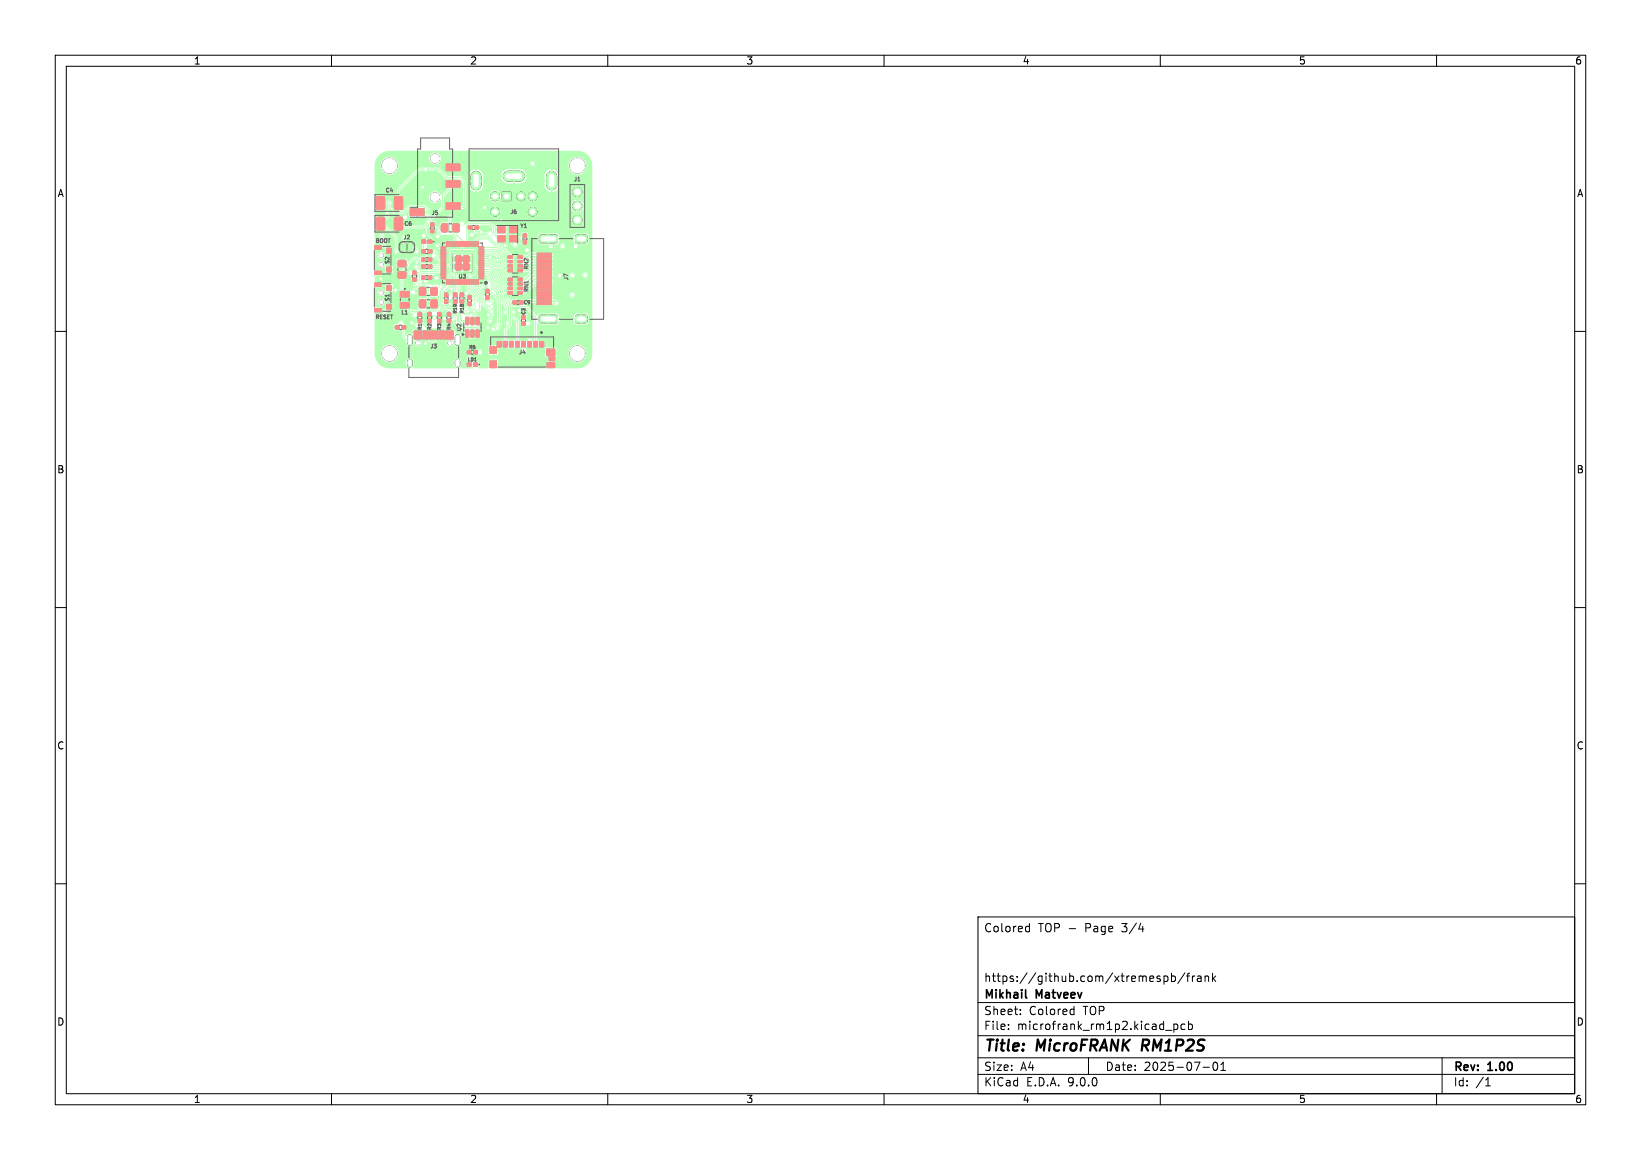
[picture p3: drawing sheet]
<svg xmlns="http://www.w3.org/2000/svg" width="297mm" height="210mm" viewBox="0 0 297 210" stroke-linecap="round" stroke-linejoin="round" font-family="sans-serif">
<defs><g id="words">
<g font-size="2.8">
<text x="178" y="190.9">Title:</text>
<text x="187.7" y="190.9">MicroFRANK</text>
<text x="207.5" y="190.9">RM1P2S</text>
</g>
<g font-size="2.1">
<text x="178" y="169">Colored</text>
<text x="187.9" y="169">TOP -</text>
<text x="196.5" y="169">Page</text>
<text x="203.3" y="169">3/4</text>
<text x="178" y="178">https://github.com/xtremespb/frank</text>
<text x="178" y="184">Sheet:</text>
<text x="178" y="181.2">Mikhail</text>
<text x="186.2" y="184">Colored</text>
<text x="187.6" y="181.2">Matveev</text>
<text x="196.1" y="184">TOP</text>
<text x="178" y="186.7">File:</text>
<text x="184.1" y="186.7">microfrank_rm1p2.kicad_pcb</text>
<text x="178" y="196.9">KiCad</text>
<text x="178" y="194.1">Size:</text>
<text x="184.7" y="194.1">A4</text>
<text x="185.7" y="196.9">E.D.A.</text>
<text x="193.3" y="196.9">9.0.0</text>
<text x="200" y="194.1">Date:</text>
<text x="207" y="194.1">2025-07-01</text>
<text x="263" y="194.3">Rev:</text>
<text x="263" y="196.9">Id:</text>
<text x="267.1" y="196.9">/1</text>
<text x="269.4" y="194.3">1.00</text>
</g>
<g font-size="1.8">
<text x="35" y="11.9">1</text>
<text x="85" y="11.9">2</text>
<text x="135" y="11.9">3</text>
<text x="185" y="11.9">4</text>
<text x="235" y="11.9">5</text>
<text x="285" y="11.9">6</text>
<text x="10.3" y="35.9">A</text>
<text x="285.4" y="35.9">A</text>
<text x="10.3" y="85.9">B</text>
<text x="285.3" y="85.9">B</text>
<text x="10.3" y="135.9">C</text>
<text x="285.3" y="135.9">C</text>
<text x="10.3" y="185.9">D</text>
<text x="285.3" y="185.9">D</text>
<text x="35" y="199.9">1</text>
<text x="85" y="199.9">2</text>
<text x="135" y="199.9">3</text>
<text x="185" y="199.9">4</text>
<text x="235" y="199.9">5</text>
<text x="285" y="199.9">6</text>
</g>
<g font-size="1" fill="#626262">
<text x="69.7" y="35">C4</text>
<text x="103.8" y="33">J1</text>
<text x="73.1" y="41.1">C6</text>
<text x="78" y="39.1">J5</text>
<text x="92.2" y="38.9">J6</text>
<text x="94" y="41.5">Y1</text>
<text x="67.9" y="44.2">BOOT</text>
<text x="70.7" y="47.9" transform="rotate(-90 70.7 47.9)">S2</text>
<text x="72.9" y="43.5">J2</text>
<text x="82.8" y="50.6">U3</text>
<text x="95.8" y="53" transform="rotate(-90 95.8 53)">RN1</text>
<text x="95.8" y="48.9" transform="rotate(-90 95.8 48.9)">RN2</text>
<text x="103" y="50.8" transform="rotate(-90 103 50.8)">J7</text>
<text x="67.9" y="58">RESET</text>
<text x="70.7" y="54.7" transform="rotate(-90 70.7 54.7)">S1</text>
<text x="72.5" y="57.1">L1</text>
<text x="77.8" y="63.3">J3</text>
<text x="83.7" y="60.1" transform="rotate(-90 83.7 60.1)">U2</text>
<text x="93.8" y="64.3">J4</text>
</g>
<g font-size=".8" fill="#626262">
<text x="76.4" y="59.8" transform="rotate(-90 76.4 59.8)">R1</text>
<text x="78.2" y="59.8" transform="rotate(-90 78.2 59.8)">R2</text>
<text x="79.9" y="59.8" transform="rotate(-90 79.9 59.8)">R3</text>
<text x="81.7" y="59.8" transform="rotate(-90 81.7 59.8)">R4</text>
<text x="82.8" y="56.8" transform="rotate(-90 82.8 56.8)">R19</text>
<text x="84" y="56.8" transform="rotate(-90 84 56.8)">R18</text>
<text x="94.7" y="55.2">C9</text>
<text x="95.2" y="57" transform="rotate(-90 95.2 57)">C3</text>
<text x="84.6" y="65.5">LD1</text>
<text x="84.9" y="63.3">R6</text>
</g>
</g></defs>
<g fill="none" stroke="#000" stroke-width=".18">
<path d="M10 10h277v190h-277zM12 12h273v186h-273zM60 10v2M110 10v2M160 10v2M210 10v2M260 10v2M10 60h2M285 60h2M10 110h2M285 110h2M10 160h2"/>
<path d="M177 166h108v32h-108zM185.9 167.7l.4 .1M186.3 167.2v1.5M186.3 168.6l-.4 .1M206.1 168.2h.9M210.7 176.8l.4-.1 .3 .3v.4l-.2 .2h-.5M212 176.8l.5-.1 .2 .3v.4l-.1 .2h-.6M212 176.2v1.5M214.5 176.1l-1.3 2M214.7 176.7h.6M215.3 176.2l-.3 .2v1.3M215.8 176.7v1"/>
<path d="M216.2 176.7l-.2 .1-.2 .2M216.7 176.8h.6l.1 .9M217.4 177.1h-.5a.29 .29 0 0 0-.2 .3 .29 .29 0 0 0 .2 .3l.5-.1M218.1 176.8l.2-.1 .4 .1v.9M218.1 176.7v1M219.5 176.2v1.5M219.6 177.1l.4 .6M220 176.7l-.5 .6M285 160h2M60 198v2M110 198v2M160 198v2"/>
<path d="M177 194.5h108M177 191.5h108M177 187.5h108M177 181.5h108M182.5 186.3v.1M182.5 185.5v.1M184.7 183.6v.1M184.7 182.8v.1M194 182.7l.4 .1M194.4 182.2v1.5M194.4 183.6l-.4 .1M197 191.5v3"/>
<path d="M210 198v2M211 186.5h1.1M212.5 185.4v1.5M212.5 185.5l.4-.1 .3 .3v.4l-.2 .2h-.5M214.5 185.5l-.5-.1-.3 .3v.4l.2 .2h.6M215.1 185.5l.4-.1 .3 .3v.4l-.1 .2h-.6M215.1 184.9v1.5M217.7 193.2h1.2M219.7 192.4l.2-.1a.8 .8 0 0 1 .5 .7 .8 .8 0 0 1-.5 .8 1 1 0 0 1-.2-1.4zM221 193.8h.8M221 192.7l.4-.4v1.5M260 198v2"/>
<path d="M261 191.5v6.5M268.9 196.6h.8M269 195.5l.3-.4v1.5"/>
</g>
<path d="M206.9 188.2l-.3 2" fill="none" stroke="#000" stroke-width=".4"/>
<path d="M185.6 180.5l.2 .2" fill="none" stroke="#000" stroke-width=".3"/>
<g fill="#000" stroke="#000" stroke-width=".18">
<path d="M68.2 35.6h1.2l.2 .1v2l-.1 .2h-1.1l-.3-.1zM68.2 39.4l1.2-.1 .2 .2v1.9l-.1 .3h-1.1l-.3-.2zM71.4 35.6h1.2l.3 .1v2l-.2 .2h-1.1l-.2-.1zM71.4 39.4l1.2-.1 .3 .2v1.9l-.2 .3h-1.1l-.2-.2zM74.2 37.8h2.5v1.2h-2.5zM80.7 32.7h2.5v1.2h-2.5zM80.7 29.7h2.5v1.2h-2.5zM80.7 36.7h2.5v1.2h-2.5zM90.9 34.8h1.6v1.6h-1.6zM67.8 49.1h1.2v.6h-1.2zM67.8 44.5h1.2v.6h-1.2zM67.8 55.9h1.2v.6h-1.2z"/>
<path d="M67.8 51.3h1.2v.6h-1.2zM70 48.4h.8v.9h-.8zM70 45h.8v.9h-.8zM70 55.1h.8v.9h-.8zM70 51.7h.8v.9h-.8zM71.6 59h.6v.5h-.6zM72.1 49.3h1.3v1h-1.3zM72.1 47.2h1.3v1h-1.3zM72.4 52.8h1.6v1h-1.6zM72.4 54.8h1.6v1h-1.6zM72.8 59h.6v.5h-.6zM72.7 44.1l.8-.1v1.5h-.7l-.3-.3v-.8z"/>
<path d="M73.8 44h.7l.3 .3v.8l-.3 .4h-.7zM74.7 49.1h.6v.6h-.6zM74.7 50.3h.6v.6h-.6zM75.9 52.1h1.1v1.3h-1.1zM75.7 56.6h.6v.6h-.6zM75.7 57.8h.6v.6h-.6zM76.3 45.2h.7v.6h-.7zM76.4 48h.6v.5h-.6zM76.4 50h.6v.5h-.6zM76.4 46.7h.6v.6h-.6zM75.9 54.3h1.1v1.4h-1.1zM76.3 43.5h.7v.5h-.7z"/>
<path d="M77.5 45.2h.7v.6h-.7zM77.5 56.6h.5v.6h-.5zM77.5 57.8h.5v.6h-.5zM78 52.1h1.1v1.3h-1.1zM78 41.5h.5v.6h-.5zM78 40.4h.5v.6h-.5zM77.5 48h.6v.5h-.6zM77.5 50h.6v.5h-.6zM77.5 46.7h.6v.6h-.6zM77.5 43.5h.7v.5h-.7zM78 54.3h1.1v1.4h-1.1zM79.2 56.6h.6v.6h-.6z"/>
<path d="M79.2 57.8h.6v.6h-.6zM79.8 44.7h.8l.1 .2h-.8zM79.8 45.1h.8l.1 .2h-.8zM79.8 45.5h.8l.1 .2h-.8zM79.8 45.9h.8l.1 .2h-.8zM79.8 46.3h.8l.1 .2h-.8zM79.8 46.7h.8l.1 .2h-.8zM79.8 47.1h.8l.1 .2h-.8zM79.8 47.5h.8l.1 .2h-.8zM79.8 47.9h.8l.1 .2h-.8zM79.8 48.3h.8l.1 .2h-.8zM79.8 48.7h.8l.1 .2h-.8z"/>
<path d="M79.8 49.1h.8l.1 .2h-.8zM79.8 49.5h.8l.1 .2h-.8zM79.8 49.9h.8l.1 .2h-.8zM79.8 50.3h.8l.1 .2h-.8zM80.5 53.1h.5v.7h-.5zM80.5 54.2h.5v.7h-.5zM80.8 43.7l.2 .1-.1 .8h-.1zM80.8 50.7h.2l-.1 .8-.1-.1zM79.9 40.6h1.1v1.3h-1.1zM81.2 43.7l.2 .1-.1 .8h-.1zM81.2 50.6l.2 .1-.1 .8-.1-.1zM81 56.6h.5v.6h-.5z"/>
<path d="M81 57.8h.5v.6h-.5zM81.6 43.7l.2 .1-.1 .8h-.1zM81.6 50.6l.2 .1-.1 .8-.1-.1zM82 43.7l.2 .1-.1 .8h-.1zM82 50.6l.2 .1-.1 .8-.1-.1zM82.1 54.3h.5v.6h-.5zM82.1 53.1h.5v.6h-.5zM82.4 43.7l.2 .1-.1 .8h-.1zM82.4 50.6l.2 .1-.1 .8-.1-.1zM82.8 43.7l.2 .1-.1 .8h-.1zM82.8 50.6l.2 .1-.1 .8-.1-.1zM82 40.6h1.1v1.3h-1.1z"/>
<path d="M83.2 43.7l.2 .1-.1 .8h-.1zM83.2 50.6l.2 .1-.1 .8-.1-.1zM83.3 54.3h.6v.6h-.6zM83.3 53.1h.6v.6h-.6zM83.6 43.7l.2 .1-.1 .8h-.1zM83.6 50.6l.2 .1-.1 .8-.1-.1zM84 43.7l.2 .1-.1 .8h-.1zM84 50.6l.2 .1-.1 .8-.1-.1zM84.3 57.5h.5v1.3l-.5-.1zM84.4 43.7l.2 .1-.1 .8h-.1zM84.4 50.6l.2 .1-.1 .8-.1-.1zM84.8 40.9h.7v.6h-.7z"/>
<path d="M84.8 43.7l.2 .1-.1 .8h-.1zM84.8 50.6l.2 .1-.1 .8-.1-.1zM84.7 53.5h.6v.7h-.6zM84.7 54.6h.6v.7h-.6zM82 45.9h3.3v3.4h-3.3zM85.2 57.5h.6l-.1 1.3-.5-.1zM85.2 43.7l.2 .1-.1 .8h-.1zM85.2 50.6l.2 .1-.1 .8-.1-.1zM85.6 43.7l.2 .1-.1 .8h-.1zM85.6 50.6l.2 .1-.1 .8-.1-.1zM85.9 40.9h.7v.6h-.7zM86 43.7l.2 .1-.1 .8h-.1z"/>
<path d="M86 50.6l.2 .1-.1 .8-.1-.1zM86.2 57.5h.5v1.3l-.5-.1zM86.4 43.7l.2 .1-.1 .8h-.1zM86.4 50.6l.2 .1-.1 .8-.1-.1zM86.7 50.3h.8l.1 .2h-.9zM86.7 49.9h.8l.1 .2h-.9zM86.7 49.5h.8l.1 .2h-.9zM86.7 49.1h.8l.1 .2h-.9zM86.7 48.7h.8l.1 .2h-.9zM86.7 48.3h.8l.1 .2h-.9zM86.7 47.9h.8l.1 .2h-.9zM86.7 47.5h.8l.1 .2h-.9z"/>
<path d="M86.7 47.1h.8l.1 .2h-.9zM86.7 46.7h.8l.1 .2h-.9zM86.7 46.3h.8l.1 .2h-.9zM86.7 45.9h.8l.1 .2h-.9zM86.7 45.5h.8l.1 .2h-.9zM86.7 45.1h.8l.1 .2h-.9zM86.7 44.8l.8-.1 .1 .2h-.9zM87.9 52.4h.6v.7h-.6zM87.9 53.5h.6v.7h-.6zM90.1 41h1.3v1.1h-1.3zM90.1 42.7h1.3v1.1h-1.3zM92 50.4h.7v.5h-.7z"/>
<path d="M92 51.2h.7v.4h-.7zM92 52h.7v.4h-.7zM92 52.8h.7v.5h-.7zM92 46.3h.7v.5h-.7zM92 47.2h.7v.4h-.7zM92 48h.7v.4h-.7zM92 48.7h.7v.5h-.7zM92.2 41h1.3v1.1h-1.3zM92.2 42.7h1.3v1.1h-1.3zM92.9 54.5h.6v.5h-.6zM93.7 52.8h.9v.5h-.9zM93.7 52h.9v.4h-.9z"/>
<path d="M93.7 51.2h.9v.4h-.9zM93.7 50.4h.9v.5h-.9zM93.7 48.7h.9v.5h-.9zM93.7 48h.9v.4h-.9zM93.7 47.2h.9v.4h-.9zM93.7 46.3h.9v.5h-.9zM94 54.5h.6v.5h-.6zM94.7 43.5h.6v.6h-.6zM94.7 42.4h.6v.6h-.6zM94.5 57.1h.5v.7h-.5zM94.5 58.2h.5v.7h-.5zM97.7 57.2l.2-.1h2.7l.3 .2v.9l-.4 .3-2.6-.1-.3-.2z"/>
<path d="M97.7 42.7l.2-.1h2.7l.3 .2v.9l-.4 .3-2.6-.1-.3-.2zM97.2 45.9h2.6v.3h-2.6zM97.2 46.4h2.6v.3h-2.6zM97.2 46.9h2.6v.3h-2.6zM97.2 47.4h2.6v.3h-2.6zM97.2 47.9h2.6v.3h-2.6zM97.2 48.4h2.6v.3h-2.6zM97.2 48.9h2.6v.3h-2.6zM97.2 49.4h2.6v.3h-2.6zM97.2 49.9h2.6v.3h-2.6zM97.2 50.4h2.6v.3h-2.6zM97.2 50.9h2.6v.3h-2.6z"/>
<path d="M97.2 51.4h2.6v.3h-2.6zM97.2 51.9h2.6v.3h-2.6zM97.2 52.4h2.6v.3h-2.6zM97.2 52.9h2.6v.3h-2.6zM97.2 53.4h2.6v.3h-2.6zM97.2 53.9h2.6v.3h-2.6zM97.2 54.4h2.6v.3h-2.6zM97.2 54.9h2.6v.3h-2.6zM104.2 57.2l.3-.1h1.6l.2 .3-.1 .9-.3 .2-1.6-.1-.1-.3zM104.2 42.7l.3-.1h1.6l.2 .3-.1 .9-.3 .2-1.6-.1-.1-.3zM75 59.9h.6v1.5h-.6zM75.7 59.9h.6v1.5h-.6z"/>
<path d="M76.6 59.9h.3v1.5h-.3zM77.1 59.9h.3v1.5h-.3zM77.6 59.9h.3v1.5h-.3zM78.1 59.9h.3v1.5h-.3zM78.6 59.9h.3v1.5h-.3zM79.1 59.9h.3v1.5h-.3zM79.6 59.9h.3v1.5h-.3zM80.1 59.9h.3v1.5h-.3zM80.6 59.9h.6v1.5h-.6zM81.4 59.9h.6v1.5h-.6zM84.3 59.8h.5v1.2h-.5zM84.6 63.5h.6v.5h-.6z"/>
<path d="M84.6 65.7h.7v.6h-.7zM85.2 59.8h.6l-.1 1.2h-.5zM85.8 63.5h.6v.5h-.6zM86.2 59.8h.5v1.2h-.5zM85.7 65.7h.7v.6h-.7zM88.7 62.8h1.1v1.2h-1.1zM88.7 65.4h1.1v1.2h-1.1zM90 61.8h.7v1h-.7zM91.1 61.8h.7v1h-.7zM92.2 61.8h.7v1h-.7zM93.3 61.8h.7v1h-.7zM94.4 61.8h.7v1h-.7z"/>
<path d="M95.5 61.8h.7v1h-.7zM96.6 61.8h.7v1h-.7zM97.7 61.8h.7v1h-.7zM98.9 63.2h1.5v1.2h-1.5zM99.4 64.6h1v.7h-1zM99 65.7h1.4v.9h-1.4z"/>
<circle cx="70.5" cy="30" r="1.35"/>
<circle cx="78.7" cy="35.7" r=".8"/>
<circle cx="78.7" cy="28.7" r=".8"/>
<circle cx="89.6" cy="38.3" r=".8"/>
<circle cx="89.6" cy="35.5" r=".8"/>
<circle cx="94.3" cy="35.5" r=".8"/>
<circle cx="96.4" cy="38.3" r=".8"/>
<circle cx="96.4" cy="35.5" r=".8"/>
<circle cx="104.5" cy="30" r="1.35"/>
<circle cx="104.5" cy="37.3" r=".85"/>
<circle cx="104.5" cy="39.8" r=".85"/>
<circle cx="104.5" cy="34.7" r=".85"/>
<circle cx="69" cy="48" r=".35"/>
<circle cx="69" cy="53" r=".35"/>
<circle cx="69" cy="54.7" r=".35"/>
<circle cx="69" cy="46.3" r=".35"/>
<circle cx="70.5" cy="64" r="1.35"/>
<circle cx="75.6" cy="62.1" r=".32"/>
<circle cx="81.4" cy="62.1" r=".32"/>
<circle cx="104.5" cy="64" r="1.35"/>
</g>
<path d="M86.2 32v1.5M92 31.9h2M99.8 32v1.5" fill="none" stroke="#000" stroke-width="2"/>
<path d="M74.2 61v1.1M74.2 65.4v.6M82.8 61v1.1M82.8 65.4v.6" fill="none" stroke="#000" stroke-width="1"/>
<g fill="#b3ffb3" stroke="#b3ffb3" stroke-width=".18">
<path d="M84.7 53.5h.6v.7h-.6z"/>
<path d="M84.7 54.6h.6v.7h-.6z"/>
<path d="M67.8 49.1h1.2v.6h-1.2z"/>
<path d="M67.8 44.5h1.2v.6h-1.2z"/>
<path d="M70 48.4h.8v.9h-.8z"/>
<path d="M70 45h.8v.9h-.8z"/>
<path d="M68.2 35.6h1.2l.2 .1v2l-.1 .2h-1.1l-.3-.1z"/>
<path d="M71.4 35.6h1.2l.3 .1v2l-.2 .2h-1.1l-.2-.1z"/>
<path d="M84.3 59.8h.5v1.2h-.5z"/>
<path d="M85.2 59.8h.6l-.1 1.2h-.5z"/>
<path d="M86.2 59.8h.5v1.2h-.5z"/>
<path d="M86.2 57.5h.5v1.3l-.5-.1z"/>
<path d="M85.2 57.5h.6l-.1 1.3-.5-.1z"/>
<path d="M84.3 57.5h.5v1.3l-.5-.1z"/>
<path d="M77.5 48h.6v.5h-.6z"/>
<path d="M76.4 48h.6v.5h-.6z"/>
<path d="M85.7 65.7h.7v.6h-.7z"/>
<path d="M84.6 65.7h.7v.6h-.7z"/>
<path d="M90.9 34.8h1.6v1.6h-1.6z"/>
<path d="M92 50.4h.7v.5h-.7z"/>
<path d="M92 51.2h.7v.4h-.7z"/>
<path d="M92 52h.7v.4h-.7z"/>
<path d="M92 52.8h.7v.5h-.7z"/>
<path d="M93.7 52.8h.9v.5h-.9z"/>
<path d="M93.7 52h.9v.4h-.9z"/>
<path d="M93.7 51.2h.9v.4h-.9z"/>
<path d="M93.7 50.4h.9v.5h-.9z"/>
<path d="M72.8 59h.6v.5h-.6z"/>
<path d="M71.6 59h.6v.5h-.6z"/>
<path d="M97.2 45.9h2.6v.3h-2.6z"/>
<path d="M97.2 46.4h2.6v.3h-2.6z"/>
<path d="M97.2 46.9h2.6v.3h-2.6z"/>
<path d="M97.2 47.4h2.6v.3h-2.6z"/>
<path d="M97.2 47.9h2.6v.3h-2.6z"/>
<path d="M97.2 48.4h2.6v.3h-2.6z"/>
<path d="M97.2 48.9h2.6v.3h-2.6z"/>
<path d="M97.2 49.4h2.6v.3h-2.6z"/>
<path d="M97.2 49.9h2.6v.3h-2.6z"/>
<path d="M97.2 50.4h2.6v.3h-2.6z"/>
<path d="M97.2 50.9h2.6v.3h-2.6z"/>
<path d="M97.2 51.4h2.6v.3h-2.6z"/>
<path d="M97.2 51.9h2.6v.3h-2.6z"/>
<path d="M97.2 52.4h2.6v.3h-2.6z"/>
<path d="M97.2 52.9h2.6v.3h-2.6z"/>
<path d="M97.2 53.4h2.6v.3h-2.6z"/>
<path d="M97.2 53.9h2.6v.3h-2.6z"/>
<path d="M97.2 54.4h2.6v.3h-2.6z"/>
<path d="M97.2 54.9h2.6v.3h-2.6z"/>
<path d="M97.7 57.2l.2-.1h2.7l.3 .2v.9l-.4 .3-2.6-.1-.3-.2z"/>
<path d="M104.2 57.2l.3-.1h1.6l.2 .3-.1 .9-.3 .2-1.6-.1-.1-.3z"/>
<path d="M104.2 42.7l.3-.1h1.6l.2 .3-.1 .9-.3 .2-1.6-.1-.1-.3z"/>
<path d="M97.7 42.7l.2-.1h2.7l.3 .2v.9l-.4 .3-2.6-.1-.3-.2z"/>
<path d="M78 41.5h.5v.6h-.5z"/>
<path d="M78 40.4h.5v.6h-.5z"/>
<path d="M77.5 43.5h.7v.5h-.7z"/>
<path d="M76.3 43.5h.7v.5h-.7z"/>
<path d="M84.8 40.9h.7v.6h-.7z"/>
<path d="M85.9 40.9h.7v.6h-.7z"/>
<path d="M92 46.3h.7v.5h-.7z"/>
<path d="M92 47.2h.7v.4h-.7z"/>
<path d="M92 48h.7v.4h-.7z"/>
<path d="M92 48.7h.7v.5h-.7z"/>
<path d="M93.7 48.7h.9v.5h-.9z"/>
<path d="M93.7 48h.9v.4h-.9z"/>
<path d="M93.7 47.2h.9v.4h-.9z"/>
<path d="M93.7 46.3h.9v.5h-.9z"/>
<path d="M80.5 53.1h.5v.7h-.5z"/>
<path d="M80.5 54.2h.5v.7h-.5z"/>
<path d="M80.7 32.7h2.5v1.2h-2.5z"/>
<path d="M80.7 29.7h2.5v1.2h-2.5z"/>
<path d="M74.2 37.8h2.5v1.2h-2.5z"/>
<path d="M80.7 36.7h2.5v1.2h-2.5z"/>
<path d="M72.4 52.8h1.6v1h-1.6z"/>
<path d="M72.4 54.8h1.6v1h-1.6z"/>
<path d="M92.2 41h1.3v1.1h-1.3z"/>
<path d="M90.1 41h1.3v1.1h-1.3z"/>
<path d="M90.1 42.7h1.3v1.1h-1.3z"/>
<path d="M92.2 42.7h1.3v1.1h-1.3z"/>
<path d="M77.5 50h.6v.5h-.6z"/>
<path d="M76.4 50h.6v.5h-.6z"/>
<path d="M81 56.6h.5v.6h-.5z"/>
<path d="M81 57.8h.5v.6h-.5z"/>
<path d="M84.6 63.5h.6v.5h-.6z"/>
<path d="M85.8 63.5h.6v.5h-.6z"/>
<path d="M88.7 62.8h1.1v1.2h-1.1z"/>
<path d="M88.7 65.4h1.1v1.2h-1.1z"/>
<path d="M98.9 63.2h1.5v1.2h-1.5z"/>
<path d="M99.4 64.6h1v.7h-1z"/>
<path d="M99 65.7h1.4v.9h-1.4z"/>
<path d="M97.7 61.8h.7v1h-.7z"/>
<path d="M96.6 61.8h.7v1h-.7z"/>
<path d="M95.5 61.8h.7v1h-.7z"/>
<path d="M94.4 61.8h.7v1h-.7z"/>
<path d="M93.3 61.8h.7v1h-.7z"/>
<path d="M92.2 61.8h.7v1h-.7z"/>
<path d="M91.1 61.8h.7v1h-.7z"/>
<path d="M90 61.8h.7v1h-.7z"/>
<path d="M77.5 46.7h.6v.6h-.6z"/>
<path d="M76.4 46.7h.6v.6h-.6z"/>
<path d="M94.7 43.5h.6v.6h-.6z"/>
<path d="M94.7 42.4h.6v.6h-.6z"/>
<path d="M82.1 54.3h.5v.6h-.5z"/>
<path d="M82.1 53.1h.5v.6h-.5z"/>
<path d="M67.8 55.9h1.2v.6h-1.2z"/>
<path d="M67.8 51.3h1.2v.6h-1.2z"/>
<path d="M70 55.1h.8v.9h-.8z"/>
<path d="M70 51.7h.8v.9h-.8z"/>
<path d="M86.7 50.3h.8l.1 .2h-.9z"/>
<path d="M86.7 49.9h.8l.1 .2h-.9z"/>
<path d="M86.7 49.5h.8l.1 .2h-.9z"/>
<path d="M86.7 49.1h.8l.1 .2h-.9z"/>
<path d="M86.7 48.7h.8l.1 .2h-.9z"/>
<path d="M86.7 48.3h.8l.1 .2h-.9z"/>
<path d="M86.7 47.9h.8l.1 .2h-.9z"/>
<path d="M86.7 47.5h.8l.1 .2h-.9z"/>
<path d="M86.7 47.1h.8l.1 .2h-.9z"/>
<path d="M86.7 46.7h.8l.1 .2h-.9z"/>
<path d="M86.7 46.3h.8l.1 .2h-.9z"/>
<path d="M86.7 45.9h.8l.1 .2h-.9z"/>
<path d="M86.7 45.5h.8l.1 .2h-.9z"/>
<path d="M86.7 45.1h.8l.1 .2h-.9z"/>
<path d="M86.7 44.8l.8-.1 .1 .2h-.9z"/>
<path d="M86.4 43.7l.2 .1-.1 .8h-.1z"/>
<path d="M86 43.7l.2 .1-.1 .8h-.1z"/>
<path d="M85.6 43.7l.2 .1-.1 .8h-.1z"/>
<path d="M85.2 43.7l.2 .1-.1 .8h-.1z"/>
<path d="M84.8 43.7l.2 .1-.1 .8h-.1z"/>
<path d="M84.4 43.7l.2 .1-.1 .8h-.1z"/>
<path d="M84 43.7l.2 .1-.1 .8h-.1z"/>
<path d="M83.6 43.7l.2 .1-.1 .8h-.1z"/>
<path d="M83.2 43.7l.2 .1-.1 .8h-.1z"/>
<path d="M82.8 43.7l.2 .1-.1 .8h-.1z"/>
<path d="M82.4 43.7l.2 .1-.1 .8h-.1z"/>
<path d="M82 43.7l.2 .1-.1 .8h-.1z"/>
<path d="M81.6 43.7l.2 .1-.1 .8h-.1z"/>
<path d="M81.2 43.7l.2 .1-.1 .8h-.1z"/>
<path d="M80.8 43.7l.2 .1-.1 .8h-.1z"/>
<path d="M79.8 44.7h.8l.1 .2h-.8z"/>
<path d="M79.8 45.1h.8l.1 .2h-.8z"/>
<path d="M79.8 45.5h.8l.1 .2h-.8z"/>
<path d="M79.8 45.9h.8l.1 .2h-.8z"/>
<path d="M79.8 46.3h.8l.1 .2h-.8z"/>
<path d="M79.8 46.7h.8l.1 .2h-.8z"/>
<path d="M79.8 47.1h.8l.1 .2h-.8z"/>
<path d="M79.8 47.5h.8l.1 .2h-.8z"/>
<path d="M79.8 47.9h.8l.1 .2h-.8z"/>
<path d="M79.8 48.3h.8l.1 .2h-.8z"/>
<path d="M79.8 48.7h.8l.1 .2h-.8z"/>
<path d="M79.8 49.1h.8l.1 .2h-.8z"/>
<path d="M79.8 49.5h.8l.1 .2h-.8z"/>
<path d="M79.8 49.9h.8l.1 .2h-.8z"/>
<path d="M79.8 50.3h.8l.1 .2h-.8z"/>
<path d="M80.8 50.7h.2l-.1 .8-.1-.1z"/>
<path d="M81.2 50.6l.2 .1-.1 .8-.1-.1z"/>
<path d="M81.6 50.6l.2 .1-.1 .8-.1-.1z"/>
<path d="M82 50.6l.2 .1-.1 .8-.1-.1z"/>
<path d="M82.4 50.6l.2 .1-.1 .8-.1-.1z"/>
<path d="M82.8 50.6l.2 .1-.1 .8-.1-.1z"/>
<path d="M83.2 50.6l.2 .1-.1 .8-.1-.1z"/>
<path d="M83.6 50.6l.2 .1-.1 .8-.1-.1z"/>
<path d="M84 50.6l.2 .1-.1 .8-.1-.1z"/>
<path d="M84.4 50.6l.2 .1-.1 .8-.1-.1z"/>
<path d="M84.8 50.6l.2 .1-.1 .8-.1-.1z"/>
<path d="M85.2 50.6l.2 .1-.1 .8-.1-.1z"/>
<path d="M85.6 50.6l.2 .1-.1 .8-.1-.1z"/>
<path d="M86 50.6l.2 .1-.1 .8-.1-.1z"/>
<path d="M86.4 50.6l.2 .1-.1 .8-.1-.1z"/>
<path d="M82 45.9h3.3v3.4h-3.3z"/>
<path d="M82 40.6h1.1v1.3h-1.1z"/>
<path d="M79.9 40.6h1.1v1.3h-1.1z"/>
<path d="M75.9 52.1h1.1v1.3h-1.1z"/>
<path d="M78 52.1h1.1v1.3h-1.1z"/>
<path d="M76.3 45.2h.7v.6h-.7z"/>
<path d="M77.5 45.2h.7v.6h-.7z"/>
<path d="M87.9 52.4h.6v.7h-.6z"/>
<path d="M87.9 53.5h.6v.7h-.6z"/>
<path d="M75 59.9h.6v1.5h-.6z"/>
<path d="M75.7 59.9h.6v1.5h-.6z"/>
<path d="M76.6 59.9h.3v1.5h-.3z"/>
<path d="M77.1 59.9h.3v1.5h-.3z"/>
<path d="M77.6 59.9h.3v1.5h-.3z"/>
<path d="M78.1 59.9h.3v1.5h-.3z"/>
<path d="M78.6 59.9h.3v1.5h-.3z"/>
<path d="M79.1 59.9h.3v1.5h-.3z"/>
<path d="M79.6 59.9h.3v1.5h-.3z"/>
<path d="M80.1 59.9h.3v1.5h-.3z"/>
<path d="M80.6 59.9h.6v1.5h-.6z"/>
<path d="M81.4 59.9h.6v1.5h-.6z"/>
<path d="M68.2 39.4l1.2-.1 .2 .2v1.9l-.1 .3h-1.1l-.3-.2z"/>
<path d="M71.4 39.4l1.2-.1 .3 .2v1.9l-.2 .3h-1.1l-.2-.2z"/>
<path d="M75.7 56.6h.6v.6h-.6z"/>
<path d="M75.7 57.8h.6v.6h-.6z"/>
<path d="M83.3 54.3h.6v.6h-.6z"/>
<path d="M83.3 53.1h.6v.6h-.6z"/>
<path d="M72.7 44.1l.8-.1v1.5h-.7l-.3-.3v-.8z"/>
<path d="M73.8 44h.7l.3 .3v.8l-.3 .4h-.7z"/>
<path d="M72.1 49.3h1.3v1h-1.3z"/>
<path d="M72.1 47.2h1.3v1h-1.3z"/>
<path d="M94 54.5h.6v.5h-.6z"/>
<path d="M92.9 54.5h.6v.5h-.6z"/>
<path d="M77.5 56.6h.5v.6h-.5z"/>
<path d="M77.5 57.8h.5v.6h-.5z"/>
<path d="M78 54.3h1.1v1.4h-1.1z"/>
<path d="M75.9 54.3h1.1v1.4h-1.1z"/>
<path d="M74.7 49.1h.6v.6h-.6z"/>
<path d="M74.7 50.3h.6v.6h-.6z"/>
<path d="M79.2 56.6h.6v.6h-.6z"/>
<path d="M79.2 57.8h.6v.6h-.6z"/>
<path d="M94.5 57.1h.5v.7h-.5z"/>
<path d="M94.5 58.2h.5v.7h-.5z"/>
<circle cx="104.5" cy="34.7" r=".85"/>
<circle cx="104.5" cy="37.3" r=".85"/>
<circle cx="104.5" cy="39.8" r=".85"/>
<circle cx="94.3" cy="35.5" r=".8"/>
<circle cx="89.6" cy="35.5" r=".8"/>
<circle cx="96.4" cy="35.5" r=".8"/>
<circle cx="89.6" cy="38.3" r=".8"/>
<circle cx="96.4" cy="38.3" r=".8"/>
<circle cx="85.1" cy="49" r=".3"/>
<circle cx="85.1" cy="47.6" r=".3"/>
<circle cx="85.1" cy="46.2" r=".3"/>
<circle cx="83.7" cy="49" r=".3"/>
<circle cx="83.7" cy="47.6" r=".3"/>
<circle cx="83.7" cy="46.2" r=".3"/>
<circle cx="82.3" cy="49" r=".3"/>
<circle cx="82.3" cy="47.6" r=".3"/>
<circle cx="82.3" cy="46.2" r=".3"/>
<circle cx="75.4" cy="47.5" r=".3"/>
<circle cx="74.6" cy="58.4" r=".3"/>
<circle cx="87.7" cy="37.6" r=".3"/>
<circle cx="88.3" cy="59.3" r=".3"/>
<circle cx="101.3" cy="49.9" r=".35"/>
<circle cx="91.4" cy="44.5" r=".3"/>
<circle cx="95.4" cy="45.3" r=".35"/>
<circle cx="87.1" cy="42" r=".3"/>
<circle cx="73.3" cy="39.3" r=".35"/>
<circle cx="104.2" cy="44.6" r=".35"/>
<circle cx="88.4" cy="57" r=".3"/>
<circle cx="84.5" cy="53.1" r=".3"/>
<circle cx="68.9" cy="50.5" r=".3"/>
<circle cx="94" cy="56.2" r=".3"/>
<circle cx="77" cy="62.2" r=".3"/>
<circle cx="90.7" cy="39.9" r=".3"/>
<circle cx="76.5" cy="33.9" r=".3"/>
<circle cx="81.5" cy="55.1" r=".3"/>
<circle cx="80.4" cy="57.7" r=".3"/>
<circle cx="76.7" cy="42.7" r=".35"/>
<circle cx="99.7" cy="44.6" r=".35"/>
<circle cx="78.5" cy="51.8" r=".3"/>
<circle cx="77" cy="50.9" r=".3"/>
<circle cx="71.6" cy="52.5" r=".3"/>
<circle cx="74.8" cy="52.9" r=".35"/>
<circle cx="85.1" cy="50.1" r=".3"/>
<circle cx="103.6" cy="49.8" r=".35"/>
<circle cx="72.6" cy="58.5" r=".35"/>
<circle cx="93.2" cy="44.3" r=".35"/>
<circle cx="79.2" cy="42.8" r=".35"/>
<circle cx="86.8" cy="63.7" r=".35"/>
<circle cx="78.5" cy="46.3" r=".35"/>
<circle cx="95.5" cy="58.6" r=".35"/>
<circle cx="94.8" cy="63.3" r=".35"/>
<circle cx="88.7" cy="46.6" r=".3"/>
<circle cx="101.8" cy="44.6" r=".35"/>
<circle cx="79.8" cy="51.8" r=".35"/>
<circle cx="75.1" cy="57" r=".35"/>
<circle cx="81.7" cy="52.3" r=".3"/>
<circle cx="85.4" cy="42.5" r=".35"/>
<circle cx="79" cy="50.3" r=".35"/>
<circle cx="74.4" cy="49.4" r=".35"/>
<circle cx="75.5" cy="58.9" r=".35"/>
<circle cx="85.4" cy="54" r=".3"/>
<circle cx="103.6" cy="53.4" r=".35"/>
<circle cx="100.7" cy="54.9" r=".3"/>
<circle cx="105.9" cy="49.8" r=".35"/>
<circle cx="83.7" cy="40.5" r=".35"/>
<circle cx="96.4" cy="29.6" r=".3"/>
<circle cx="88.7" cy="42.3" r=".35"/>
<circle cx="85.3" cy="57.1" r=".3"/>
<circle cx="89.3" cy="59.6" r=".3"/>
<circle cx="90" cy="59.4" r=".3"/>
<circle cx="93" cy="56.5" r=".3"/>
<circle cx="91.5" cy="56.5" r=".3"/>
<circle cx="95.8" cy="61.5" r=".3"/>
<circle cx="91.8" cy="58.5" r=".3"/>
<circle cx="75.3" cy="48.3" r=".3"/>
<circle cx="75.8" cy="49" r=".3"/>
<circle cx="70.4" cy="36.8" r=".3"/>
<circle cx="77.5" cy="39.1" r=".3"/>
<circle cx="70.1" cy="38.5" r=".3"/>
<circle cx="71.7" cy="45.5" r=".3"/>
<circle cx="69.6" cy="56.6" r=".3"/>
<circle cx="81.4" cy="39.3" r=".3"/>
<circle cx="77" cy="30.6" r=".3"/>
<circle cx="79.2" cy="44.5" r=".3"/>
<circle cx="76" cy="51.1" r=".3"/>
<circle cx="75.4" cy="45.6" r=".3"/>
<circle cx="78.6" cy="57.5" r=".3"/>
<circle cx="82.2" cy="57.7" r=".3"/>
<circle cx="77.6" cy="40.2" r=".3"/>
<circle cx="87.3" cy="51.9" r=".3"/>
<circle cx="69.1" cy="42.6" r=".3"/>
<circle cx="85.7" cy="55.6" r=".3"/>
<circle cx="84.4" cy="56" r=".3"/>
<circle cx="89" cy="55.5" r=".3"/>
<circle cx="89" cy="56.4" r=".3"/>
<circle cx="88.7" cy="58.1" r=".3"/>
<circle cx="89" cy="54.5" r=".3"/>
</g>
<path d="M86.2 32v1.5M92 31.9h2M99.8 32v1.5" fill="none" stroke="#b3ffb3" stroke-width="2"/>
<path d="M74.2 61v1.1M74.2 65.4v.6M82.8 61v1.1M82.8 65.4v.6" fill="none" stroke="#b3ffb3" stroke-width="1"/>
<g fill="none" stroke="#b3ffb3" stroke-width=".3">
<path d="M74.6 58.4h.1M76 57.1l-1.4 1.3M76 58.1l1.3 1.2v1.3M77.7 58.1l.1 3.6 .9-.1v-1M77.7 56.9h.3l.6 .6M78.2 59.7v.9M78.3 59.6h.9M79.5 56.9v-.5l.6-.6h1.3l1.5 1.5v.8l1.2 1.2h2.3v1.1M79.5 58.1l-.3 .2v2.3M81.2 58.1l-1 1v1.5M82.2 57.7l.2 .1v.8l.9 1M82.4 54.6v1.6l1 1v.7l.2 .2h1"/>
<path d="M83.6 54.6v1.7M83.7 59.6l.9 .8M84.1 56.8h.7l.2-.3h.5l.9 1v.6M94.1 47.4h1.5M94.3 54.8h1.2M95.8 54.5h4.5l.4 .4M96 47h2.5M98.5 47.5h-2.3l-.6 .7h-1.5M98.5 46h-2.5l-.6 .6h-1.3M98.5 50.5h-1.8l-1.6 1.7h-1M98.5 50h-2l-1.4 1.4h-1M98.5 51.5h-2.1l-1.5 1.5h-.8"/>
<path d="M98.5 48.5h-2l-.5 .5h-1.9M98.5 49h-1.9l-1.6 1.6h-.9"/>
</g>
<g fill="none" stroke="#b3ffb3" stroke-width=".2">
<path d="M68.9 36.8h1.5v.9l.9 .8h1.8l1.1-1.1h2.7l.6 .6v1.1M70.1 38.5v.8l-1.2 1.2M72.1 36.8v-2.4l3.8-3.8h3.4l1.5 1.5h2.4l.9 .9v4.3l-.3 .3h-1.8M81.4 39.3v2.5l1.1 1.1v1.3M82 33.6l-1.9 1.9v2.1l-3.5 3.5h-3.9M69.1 42.6v1.4l1.3 1.3M69.2 40.5l2.5 2.5v2.5M70.4 55.6l-.8 .8v.2M73.1 59.3v1.7l.6 .6h.5M73.1 43v1.7M74.3 44.8h.6l.5 .4v.4M75 50.6v.8l.4 .4h1.6l.5 .5v1.7l1 1h.8l.4-.4v-1.9l1.2-1.2v-.5"/>
<path d="M75.3 48.3h.5l.5 .5h2.1l.4-.4h1.4M75.4 47.5l.9 .8h.4M76.1 48.6h.1M76.7 43.8v1.7M77.8 48.1l-.5-.5h-1l-.9-.9h-.4l-1.3 1.3v.3l-1 .9v3.6l.5 .5M77.8 45.5h.9l.4 .4v.9l.4 .4h.7M79.2 44.5l.3 .3h.7M80.2 48.8h-1.3l-.4 .4h-2.6l-.1-.2M80.2 49.2h-1.2l-.3 .3h-2.4l-.4 .4v1.1l.1 .1M81.7 51v.5l-1.6 1.6v1.6l-.7 .7v.3l-.6 .6-4.4 .1-1.2-1.1M81.7 48h-3l-.3 .3h-.6M82.3 49l-1 1v1"/>
<path d="M82.5 49.7v2.7l-1.1 1h-.7M82.5 41.3v1.1l1.2 1.2v1.9M82.9 51v1.9l-.5 .5M83.3 51v2.1l.3 .3M84.5 53.1l-.3 .3v1.2l.3 .4h.4M84.5 51v1.1l.7 .7M84.9 51v1l1.4 1.4v1l.5 .5v1.2h-2.3l-.1-.1M85.2 52.8h.1M85.2 52.8l.7 .7v1.4l-.3 .5M85.3 51v.9l1.4 1.4v1l2.1 2.1h.2v.8l-.3 .3v.6M85.3 52.4h.1M85.7 51v.8l1.3 1.3v1.1l1.4 1.3h.6"/>
<path d="M85.8 48.4h1.3M86.1 44.2v-.7l.6-.6h1.8l1.1 1.1h.6l2.2 2.2v.4M86.1 51v.7l1.3 1.3v1l.5 .5h1.1M86.5 44.2v-.6l.3-.3h1.6l1.1 1.1h.6l1.6 1.6v1.3l.7 .1M86.5 51v.6l.3 .3h.5M87.1 47.2h1l.2 .3h1.3v.7l.7 .7v.3l.3 .3v.4l.4 .4v1.3l.6 .7v.3l.4 .4h.4M87.1 48.8h1.6l.5 .5v.3l.4 .4v.4l.3 .3v1.4l.7 .6v.3l.4 .4v.8l.9 .9v.3l.1 .2v2.7l-.1 .2M87.1 49.2h1.5l.3 .2v.3l.3 .4v.4l.4 .4v1.3l.6 .7v.3l.4 .4v.7l.9 .9v.3l.2 .2v.6l-.2 .2M87.1 48l1.5 .2 1 .9v.3l.3 .4v.4l.4 .4v1.3l.6 .7v.3l.4 .4v.7l.9 .9v.3l.2 .2v3.4l-1 1v2.5M87.1 47.6h.7l.2 .2h1.1l.1 .1v.4l.7 .7v.3l.4 .4v.4l.3 .3v1.4l.7 .6v.3l.4 .4v.8l.9 .9v.3l.2 .2h1.2M87.1 50h1l.4 .4v.4l.4 .4v1.6l1 1.1v.7l.3 .3v3.5l-.9 .9v.3M87.1 49.6h1.4v.3l.4 .4v.4l.3 .3v1.4l.7 .6v.3l.4 .4v.8l.3 .2v4.1l-.6 .6"/>
<path d="M87.1 45.6h2.7l.8 .8v1.3l.7 .7v.3l.4 .4v.4l.7 .7v.4M87.1 45.2h2.8l1.1 1.1v1.3l.7 .7v.3l.3 .4M87.1 46h2.5l.7 .7v1.2l.7 .7v.3l.3 .3v.5l.4 .3v1.3l.7 .1M87.1 44.8h2.9l1.3 1.3v1.3l.8 .8M87.1 46.8h1.1l.3 .3h1.2M88.2 53.9h1.1l.3 .3v3.8l-1.3 1.3M88.3 59.3h.1M89.2 45.6h.1M89.7 47.1l.2 .2v.7l.7 .7v.3l.4 .4v.4l.3 .3v1.4l.7 .7h.4M89.7 47.1h.1M90.2 43.2l-.9-.9v-1.2l-.6-.6h-3.8l-.4 .4v3.3M90.6 58.1v.1"/>
<path d="M92.9 56.5l-.1 .2v.6l.8 .9v4.1M94 55.3l.2 .2h1l1.8 1.8v5M94 55.3h.1M84.9 63.8v2.2M95.8 61.5v.8"/>
</g>
<g fill="none" stroke="#b3ffb3" stroke-width=".6">
<path d="M90.7 39.9l.1 1.7M74.4 49.4h.6M76 59.5v1.1M76.4 52.7h-1.4l-.2 .2M76.7 50.3v.3l.3 .3M76.7 42.7h.4l.7 .7v.4M78.5 51.8v.9M80.9 59.7v.9M81.2 56.9h-.2l-.6 .6v.2M85 53.8l.4 .2M85.3 57.1l.2 .2v.8M92.8 43.3v.6l.4 .4"/>
<path d="M92.8 41.6v1.6h1l.6 .6h.6M94.7 58.6h.8M95.5 58.6h.1M86.1 63.8h.7M86.8 63.7v.1M94.7 62.3v1.1"/>
</g>
<g fill="#b3ffb3">
<path d="M92.7 55.6h1.2l.3 .2h.9l1.6 1.5v4.3l-.3 .2-.1-.1a.49 .49 0 0 0-.5-.7 .49 .49 0 0 0-.4 .7h-1l-.2 .1-.3-.2v-3.5l-.3-.4h.5l.3 .3-.1 .8 .1 .2h.7a.58 .58 0 0 0 .7-.1 .58 .58 0 0 0 0-.7l-.6-.1 .2-.5-1.8 .1-.6-.5 2.4 .1a.45 .45 0 0 0-.5-.5v.5h-.3v-.5l-.3 .1-.2 .3h-1.1v-.2a.51 .51 0 0 0 .4-.7 .51 .51 0 0 0-.7-.2z"/>
<path d="M79.9 56.4l.4-.3h.7v.1l-.2 .2-.2 .4h1.3l.4 .4-.4 .1v-.2h-1.3l.1 .2 .2 .3-.1 .5-.8 .9-.1 .7-.3 .1v-1.1l.3-.2 .1-.7-.3-.2h-.6l-.1-.2h.7l.2-.1z"/>
<path d="M76 56.8h.6l.1-.3h.5l.2 .9 .7 .1v.1h-.6l-.2 .1v.6l.1 .3v.4l-.9-.8-.2-.6 .3-.5-.6-.1z"/>
<path d="M79.6 55.5l.6-.5 .3 .2h.4a.45 .45 0 0 0 .5-.5h-.5v.5h-.4l.1-.6 .2-.2h.6v-.2h.5l.2 1.8-.7-.5h-1.3l-.4 .2z"/>
<path d="M84.1 53.1l.4-.2a.27 .27 0 0 1 .3 .1 .27 .27 0 0 1-.1 .3l-.4 .3v.4l.3 .3-.2 .5h.5l.2 .2v.6l.2 .1v.2l-.5-.1v-.7h-.4v.4l-.5 .2 .2-1.4-.2-.2-.4-.1 .5-.2z"/>
<path d="M78.3 51.6l.2-.1 .2 .1v2.2l.7-.2-.1 1-.3-.5h-1l-.2-.3v-.2l.6 .2v-2.1z"/>
<path d="M74 48.1l1.1-1.1h.3l.7 .7-.1 .4-.3-.1a.5 .5 0 0 0-.8 .1 .5 .5 0 0 0 .4 .7l-.6 .1a.52 .52 0 0 0-.8 .5 .52 .52 0 0 0 .8 .5h.5l.2-.1 .1-.3h.3l-.2 .4v1l-.3-.8h-.5l-.3 .3v.5l.2 .2 .1 .4 .4 .5h.5v.2l-.9 .1-.5 .4-.2-.1h-1.1v-2.1a.5 .5 0 0 0 .6-.3v-.9l-.2-.3 .5-.6z"/>
<path d="M82 45.9h3.3l.1 3.3-.1 .1h-3.2l-.7 .8v1.3l-.2 .2v-1.6l.8-.9z"/>
<path d="M76.6 50.3h.2v.6l.5-.1-.3 .7-.7-.1 .2-.5z"/>
<path d="M76.6 47.8h.2v.4h-.2z"/>
<path d="M86.1 41.2l.2-.1h.6v-.3h1.7l.4 .4v.7a.7 .7 0 0 0-.8 .2h-.7l-.4 .2-.4-.2h-.8l.1-.3a.71 .71 0 0 0 .9-.4h-.5v.4h-.3z"/>
<path d="M68.6 28.1a2.7 2.7 0 0 1 1.9-.8h34a2.7 2.7 0 0 1 2.7 2.7v34a2.7 2.7 0 0 1-2.7 2.7h-3.9l-.1-1.2 .2-1.5h-2.1l.1 .6 .5 .1 .1 .7-.4 .2-.1 1.1h-8.6l-.1-.6h-1.7l-.1 .6h-1.7l-.1-.1 .3-.4h-.7l-.2-.3h.9a.46 .46 0 0 0-.6-.5v.5h-.3v-.5l-.5 .2-.2-.1v-.2h3.2v.5h1.7v-.5l-.2-.2h-.5v.7h-.3v-.7h-.5l-.2 .2h-3.2v-1l.2-.3v-.5h.2v.5l.3 .2h1l.3-.2h1.2l.2 .3h1.3l.2-.2v-.2h12.8a1.61 1.61 0 0 0 2.2 1.6 1.61 1.61 0 0 0 .4-2.7 1.61 1.61 0 0 0-2.6 .8v.3h-12.8v-.4h-.7v.8h-.3v-.8h-.7v.5h-1.2a.58 .58 0 0 0-.1-.7 .58 .58 0 0 0-.7 0h-.6l-.2 .2h-.2l-.2-.2h-.5l-.3 .2v.5l.3 .3v1.2l-.3 .3v.4l.2 .3h.6a.23 .23 0 0 1 .3-.1 .23 .23 0 0 1 .1 .3h-2.4l.3-.6-.1-.9a.65 .65 0 0 0-.6-.4 .65 .65 0 0 0-.6 .6v.7l.2 .6h-7.8l-.1-.1 .3-.5v-.9a.65 .65 0 0 0-.7-.4 .65 .65 0 0 0-.6 .6v.7l.3 .6h-3.3a2.71 2.71 0 0 1-2.7-2.8h1.1v.2a1.6 1.6 0 0 0 2.4 1.3 1.6 1.6 0 0 0 0-2.8 1.6 1.6 0 0 0-2.4 1.3h-1.1v-4.4h3.4l.2 .2 .4 .2v-.5l-4 .1v-.5l4 .1v-.5l-.4 .2-.2 .2h-3.4v-2.4h1.3a.56 .56 0 0 0 .9 .3v-.6l.1-.1 .8-.1v-1.1h-1l-.1 .8-.6 .5-.1-.6h-1.3v-1.1h.6a.61 .61 0 0 0 .7 .7 .61 .61 0 0 0 .5-.8h6v.4h.7v-.9h-.4l-.3 .5h-6a.6 .6 0 0 0-.7-.4 .6 .6 0 0 0-.5 .5h-.6v-1.7h.6v.2a.6 .6 0 0 0 .8 .5 .6 .6 0 0 0 .3-1h.2l.2 .3h1l.2-.2v-.4h-.6v.6h-.3v-.6h-.5v.3h-.2a.6 .6 0 0 0-.6-.2 .6 .6 0 0 0-.5 .5h-.6v-.9h1.3l.1-.3h.5v.3h1.4v-.4l-.2-.2h-.4v.6h-.3v-.6h-.4l-.1 .3h-.5l-.1-.6h-1.3v-1.2l1.3-.1 .1-.5h.5l.3 .3 1.9-.2v1l.6 .2v1.9l-.2 .2v1.2h1.8l.2-.8a.58 .58 0 0 0 1 .1h.4l.3 .4h.8l.4-.1v.6l-.6-.1v.9h.7v-.6l.1-.1 .4 .4 .1 1.1 .8 .2-1.5 .1 .1-.8h-1.7v.4l.2 .4-1.3 .1-.3-.3v-1.2h-1.9v1.3h1.2l.8 .7 .3 .1a.59 .59 0 0 0 .2 .7 .59 .59 0 0 0 .7 0l.2 .2-.2 .2v.5a.55 .55 0 0 0-.5 .6 .55 .55 0 0 0 .6 .5v.2h-.2v1h-.3v-1l-.4 .1-.1 .8a.73 .73 0 0 0-1.1 .5l-.2-.1v-1.1l.3-.3v-.5l-.1-.2h-.4a.54 .54 0 0 0-.5-.8 .54 .54 0 0 0-.5 .6v1.3l.2-.1 .3-.2 .2 .1v1.3l.7 .8v.4a.65 .65 0 0 0 .7 .6 .65 .65 0 0 0 .6-.6l.1-.5h.2a.6 .6 0 0 0 .2 .9 .6 .6 0 0 0 .9-.2 .6 .6 0 0 0-.2-.9h1.4l.4 .5 1-.1 .3-.4h1.4l.5 .1a.61 .61 0 0 0 0 .8 .61 .61 0 0 0 .8 .1 .61 .61 0 0 0 .1-.8h.2l.1 .7 .4 .3h5.8v.5h.7v-.7h-.5l-.2 .2h-5.4l.4-.4v-1.5a.76 .76 0 0 0-1.1-.3v-.8l-.4-.1v1h-.3v-.9a.45 .45 0 0 0-.1-.6 .45 .45 0 0 0-.6 0l-.3 .2 .5-.7 .6-.1 .1-.6 .3 .3v.6l1 1 .5 .1 .5 .4 .1 .9 .7-.1 .5 .3v-.9l.2-.1v1l.5-.3 .6 .1 .2-.2v-1.2l-.3-.8 .3-.3v-1.2l-1-1.1 1.1-.1 .1-1.2 1.6 1.7v.2l-.2 .3-.1 .5a.45 .45 0 0 0 0 .6 .45 .45 0 0 0 .6 0 .45 .45 0 0 0 0-.6l.5-1.3-.3-.6a.52 .52 0 0 0 .2-.5 .52 .52 0 0 0-.3-.4 .5 .5 0 0 0 .3-.6 .5 .5 0 0 0-.6-.4l-.6-.1 .1-.2h.5l-.2-.5 .1-.2 .9 .9 .1 .8 .2 .3v3.3l-.8 .9a.48 .48 0 0 0-.1 .8 .48 .48 0 0 0 .8-.2 .45 .45 0 0 0 .5 0 .45 .45 0 0 0 .2-.5l.3-.4v-3.9l.4 .3 .1 .4a.3 .3 0 0 1 .1 .3 .3 .3 0 0 1-.3 .2 .51 .51 0 0 0 .1 .6 .51 .51 0 0 0 .6 .1v1.1a.54 .54 0 0 0-.4 .5 .54 .54 0 0 0 .4 .5l-.6 .7v1.9l-.3 .2-.2-.1h-.8l-.1 .7-.4 .1v.7h.7l.1-.2 .7-.2 1.5 .3v-1.6l-.5 .2-.2-.1v-1.7l.9-1 .1-1.3 .7 .7v3.3l-.2 .1-.5-.2v1.6l1.5-.3 .1 .3a.51 .51 0 0 0 .4 .8 .51 .51 0 0 0 .5-.7h3.4v.5h2.1v-.6l-.3-.2h-.6v.8h-.3v-.8h-.6l-.3 .3h-3.4l.1-.4 .2 .2h.7l.2-.2 .2 .2 1.9-.1v-1.2h-.8l-.2 .1-.3-.2v-3.3l.6 .4 1.3 .1v-.6h.3v.6l1.3-.1 .4-.2 .1-.6h-.6v-.3h.6v-.3h2.7v.3h.5v.3h-.5a.69 .69 0 0 0 .5 .9h.7v-.6h.3v.6l.8-.1 .3-.3 .1-.5h-.6v-.3h.6a.69 .69 0 0 0-.6-.8h-.6v.5h-.3v-.5h-.9l-.2 .2-.1 .3h-2.7l-.1-.3-.5-.2h-1.2v.5h-.3v-.5h-1.3l-.6 .4-1.9-1.9-.6-.1 .1-.1 .8-.1 .3-.2h1.1l.2 .5h2.6l.1-.1 .1-.4a.29 .29 0 0 1 .3 .1 .29 .29 0 0 1 0 .3 .46 .46 0 0 0 .8-.1 .46 .46 0 0 0-.4-.7l-.6-.2h-4.4l-.4 .2-1.3-.1a.36 .36 0 0 1-.5-.2h-.2v.6l-.2 .1-.1-.7-.5 .2-.6-.6v-.3h.9l.1-.1v-1.3l-.1-.2 .1-.2v-1.3l-.3-.1-.6-.8 .9-.1v-1.4l-.1-.1 .1-.2v-1.3h.7v1.3l.1 .1-.1 .2v1.4h2.3l-1 1h-1.3v1.3l.1 .2-.1 .2v1.4h1l.4-.1 1.5-1.5h.5l.1 1.5-.2 .6h3.2l-.2-.6h3.2v.1a.5 .5 0 0 0 .7 .4 .5 .5 0 0 0 0-.9 .5 .5 0 0 0-.7 .4h-3.2v-1.8l.2-.3-3.5-.1 .3-.3 3.2 .1-.2-.7 .2-.4h3a.5 .5 0 0 0 .5 .6 .5 .5 0 0 0 .4-.7h1.4v.2a.5 .5 0 0 0 .8 .3 .5 .5 0 0 0 0-.8 .5 .5 0 0 0-.8 .3h-1.4a.5 .5 0 0 0-.5-.4 .5 .5 0 0 0-.4 .5l-6.6-.1 .3-.4 3.3 .1-.2-.7 .2-.5h-3.2h-.5l-.5 .4h-1.2v-.1l1-.1 .7-.6 3.7 .1-.2-.7 .2-.5h-4.3l.4-.4 3.9 .1-.2-.6-3.9-.1-.7 .5-1.6-.1-.1 .2h-.7l-2.3-2.3 .9-.2 .1-1.1-.2-.2 .3-.3v-.5h-1.9v.6l-.1 .1-.1-.2-.1-1.2h.3v.4h1.9v-.4h.3l.1 1.2 .3 .1v.2l-.3 .1-.1 1.2 .3 .1 .4 .6a.5 .5 0 0 0 .5 .3 .5 .5 0 0 0 .4-.3h7.7v.2a.5 .5 0 0 0 .8 .3 .5 .5 0 0 0 0-.8 .5 .5 0 0 0-.8 .3h-7.7l.1-.7 .5 .4 1 .1 .3-.2v-.6a.36 .36 0 0 1 .1-.5v-.2h1.7v.3h.6v.3h-.6l.1 .6 .4 .2 1.3 .1v-.6h.3v.6h1.2a.69 .69 0 0 0 .6-.9h-.6v-.3h.6v-.3h2.7v.3h.5v.3h-.5v.5l.2 .2 1 .2v-.6h.3v.6h.6a.69 .69 0 0 0 .6-.9h-.6v-.3h.6v-.3l-.2-.3-.4-.2h-.6v.5h-.3v-.5h-.7l-.4 .2-.1 .3h-2.7l-.2-.4-.4-.1h-1.2v.5h-.3v-.5h-1.2l-.4 .1-.2 .4h-2.9l-.1 .3-.6-.3-.1-.2-.3-.2 2.3 .1v-.2l-.5-.3v.5h-.3v-.5l-.3 .1-.1 .3h-1.1l.4-.3-.1-1.2h-1.4l-.2 .1h-.3l-.2-.3h-.6v.7h-.3v-.7h-.6l-.2 .3h-.3l-.8-.8h-3.9l-.4 .4h-.2a.58 .58 0 0 0-.5-.6 .58 .58 0 0 0-.6 .4h-1.1l-.2 .3v1h-.1v-2h21.8a1.01 1.01 0 0 0 1.4 1.1 1.01 1.01 0 0 0 .3-1.7 1.01 1.01 0 0 0-1.7 .4v.2h-21.8a.46 .46 0 0 0 .1-.7 .46 .46 0 0 0-.7 0 .46 .46 0 0 0 0 .7v.6l-.5-.1v1l-.2 .2h-.8v.5l.3 .4h-.1h-.4v-1l-.2-.2h-.3v-.3h-1.3v.3l-.5 .1v1.1l.9 .8v.6h-.3v-.6l-.5 .3-.8-.1-.2 .1-.1 .6 .3 .3v.7l-.3 .3v.4l.3 .3 .6-.1 .1 .4-.3 .1v.9l-.3-.1v-.8h-.2l-.4 .4a.77 .77 0 0 0-1-.3l-1.1 1-.3-.6-.6-.1v1.9l-.3 .3-.6 .1-.1 .3h-.8v-.4h-.6v.6h-.3v-.6h-.5v.3h-.5l-.1-.3-1.3-.1v-1h.6v.1a.6 .6 0 0 0 .5 .5 .6 .6 0 0 0 .6-.2h.2v.4h1.4l-.1-.6h.7l.3 .4 .6 .1v-.7h-.9v.2h-1.2v.6h-.3v-.6h-.4l-.1 .2h-.2a.6 .6 0 0 0-.3-.9 .6 .6 0 0 0-.8 .5h-.6v-.6h3.9v.3h.9v-.8l-.6 .1-.3 .4h-3.9v-1.1h.6a.61 .61 0 0 0 .8 .6 .61 .61 0 0 0 .2-1 .61 .61 0 0 0-1 .2v.2h-.6v-.9l1.3-.1 .1-.7 .6 .6 .1 .9 1-.1v-1l-.7-.1-.8-.9v-.9a.46 .46 0 0 0 .1-.6 .46 .46 0 0 0-.7-.1 .46 .46 0 0 0 0 .7l.2 1.3h-1.2v-4.8h.2v2l.1 .3h1.3l.5-.3 1.5 1.6v2a.46 .46 0 0 0-.1 .7 .46 .46 0 0 0 .7 0 .46 .46 0 0 0 0-.7v-.7h.3l.1 .8 .4 .4 1.6 .1 .5-.4a.47 .47 0 0 0 .2 .7 .47 .47 0 0 0 .6-.1 .47 .47 0 0 0 0-.7l-.7-.7a.67 .67 0 0 0-.6-.7h-1v-.4a.45 .45 0 0 0 0-.7 .45 .45 0 0 0-.6 0 .45 .45 0 0 0 0 .7v.5l-.3 .2-.2 .3h-.3l-.1-1.5-2.1-2.2v-.8l.5-.5 .1-.4h3.6l.2 .3h1.1v-.7h-1.3v.4h-3.6v-.1a.46 .46 0 0 0 .1-.6 .46 .46 0 0 0-.7-.1 .46 .46 0 0 0 0 .7v.2l-.1 .2-.3-.1h-1.1h-.2l-.1 .3h-.2v-3.7h.2v2l.2 .3 1.4-.1 .2-.2v-.8l.4 .2v.6l1.1 1h1.8l.8-.7 .1 .2h3l.1-.3 .1 .1v.7h-.1v-.2h-1.5v.7l1.4-.1 .3 .3h.4l-.1 .2a.46 .46 0 0 0-.5 .5l-.6 .7h-3.4l-.1-1.6-.3-.1h-1.2l-.3 .3v2.1l.3 .2h1.2l.3-.1 .1-.3h3.5l.7-.7h2.3v.4h.7v-.9l-.4 .1-.3 .4h-2.3l.5-.2h1.1a.45 .45 0 0 0-.5-.5v.5h-.3v-.6l1.7-1.6h8.8a.96 .96 0 0 0 1 1 .96 .96 0 0 0 1-1h4.8v.1a.96 .96 0 0 0 1.5 .8 .96 .96 0 0 0 0-1.7 .96 .96 0 0 0-1.5 .8h-4.8l-.1-.2a.96 .96 0 0 0-1-.7 .96 .96 0 0 0-.9 .9h-8.8l.6-.7v-2l1.5-1.5 1.5-.1 .1-1.2 .3 .3v4.1l-.4 .1-.1-.7h-2.6l-.1 .1 .1 1.3h2.6l.1-.1 .5-.1 .4-.4 .1-.3h19.6v.3h-.6v.2a1.14 1.14 0 0 0 .9 .8v-.6h.4v.6h.1a1.14 1.14 0 0 0 .8-1h-.6v-.3h.6v-.1a1.14 1.14 0 0 0-.9-.9v.7h-.4v-.7l-.1 .1a1.14 1.14 0 0 0-.8 .9h-19v-1.6h4.1l.2 .7 .5-.5 .2 .2-.5 .5 .1 .1a1.09 1.09 0 0 0 1.3-.1l-.5-.5 .2-.2 .5 .5 .2-.2 .1 .5h1.7l.2-.1v-.9h.6a.96 .96 0 0 0 1 1 .96 .96 0 0 0 1-1h.1v.1a.96 .96 0 0 0 1.5 .8 .96 .96 0 0 0 0-1.7 .96 .96 0 0 0-1.5 .8h-.1l-.1-.2a.96 .96 0 0 0-1-.7 .96 .96 0 0 0-.9 .9h-.6v-.8l-.2-.1h-1.7l-.1 .5-.2-.2-.5 .5-.2-.2 .5-.5-.1-.1a1.09 1.09 0 0 0-1.3 .1l.5 .5-.2 .2-.5-.5-.2 .6h-4.1l-.1-2.6-1.1-1.1h-2.3h3.9v.8h.8v.3h-.8l.1 .9a1.3 1.3 0 0 0 1.1 .9v-.8h.3v.8h.2a1.3 1.3 0 0 0 .9-1.1v-.7h-.8v-.3h.8v-.8h4.1v.3h-.8v.1a1.3 1.3 0 0 0 1.2 1h.9v-.8h.3v.8a2.16 2.16 0 0 0 1.6-.2l.4-.4 .2-.5h-.8v-.3h4v.8h.8v.3h-.8l.1 .9a1.3 1.3 0 0 0 1.1 .9v-.8h.3v.8h3.5v.1a1.01 1.01 0 0 0 1.5 .8 1.01 1.01 0 0 0 0-1.7 1.01 1.01 0 0 0-1.5 .8h-3.1l.4-.4 .3-.4 .1-1h-.8v-.3h.8v-.8a1.3 1.3 0 0 0-1.2-1.1v.8h-.3v-.8h-.2a1.3 1.3 0 0 0-1 1.1h-4h.8a1.3 1.3 0 0 0-1.2-1.2h-1v.8h-.3v-.8a2.16 2.16 0 0 0-1.5 .2l-.4 .4-.2 .6h-3.3v-.2a1.3 1.3 0 0 0-1.1-.9v.8h-.3v-.8h-.2a1.3 1.3 0 0 0-1 1.1h-3.9l-1.5-1.4-2-.1a.48 .48 0 0 0-.7 0l-.9 .1-3.9 3.8v1.2l-.5 .1-.2 .3v1.9l.2 .3 1.3 .1 .3-.2v-2.1a.47 .47 0 0 0-.6-.4v-.9l3.6-3.6h.7a.49 .49 0 0 0 .8 0h1.7l1.6 1.5h2.4l-.1 .1-2.5 .1v1.4l.5 .1-1.3 1.3a1.06 1.06 0 0 0-1.6-.6 1.06 1.06 0 0 0-.1 1.7 1.06 1.06 0 0 0 1.6-.4l.1 .1v1.3l-1.8 1.8-.2-.6-.1-.8-.8-.8h-2.7l-1.2 1.1h-1.6l-.7-.6v-.5a.45 .45 0 0 0 .1-.7 .45 .45 0 0 0-.7 .1h-.3v-.8l-.3-.3h-1.3l-.2 .4h-.2v-5.9h1.1v.2a1.6 1.6 0 0 0 2.5 1.3 1.6 1.6 0 0 0-.1-2.8h6.4v.2a1.05 1.05 0 0 0 1.4 .9h1.5l.1 1.3 2.6 .1 .1-.2-.1-1.3-4.2 .1 .3-.2h16.5a.46 .46 0 0 0 .3 .5 .46 .46 0 0 0 .6-.1h6.1v.2a1.61 1.61 0 0 0 2.4 1.3 1.61 1.61 0 0 0 0-2.8 1.61 1.61 0 0 0-2.4 1.3l-6.1-.1a.45 .45 0 0 0-.3-.6 .45 .45 0 0 0-.6 .3h-16.5a1.06 1.06 0 0 0-.2-1.7 1.06 1.06 0 0 0-1.5 .8l-6.6-.1a1.61 1.61 0 0 0-2.2 1.4h-1.1l.3-1.1z"/>
<path d="M81.5 45.3h4.5v4.4h-4l.2-.2h3.1l.2-.2v-3.3l-.2-.3-3.3 .1-.2 .2v3.1l-.3 .2z"/>
<path d="M84.9 53h.1l.7 .6v.4h-1.2v-.4a.48 .48 0 0 0 .4-.6z"/>
<path d="M82.8 49.9l2.3-.1 .9 .1 .2-.2v-1h.3l.1 1.5 1.4 .1 .2 .2v2.8l-.5 .2-.1-.6-.4-.5a.51 .51 0 0 0 .5-.7 .51 .51 0 0 0-.8-.1l-.3-1.1h-2.2l-.2 .1v1.5l.5 .5-.7 .4-.4-.1-.1-2.3-.7-.2z"/>
<path d="M81.6 50.1l.3-.3 .3 .2v2.3l-.9 .9-.6-.4 1.2-1.2v-1l-.3-.2z"/>
<path d="M77.3 49.8h1.4l.4-.3h.5l.2 .3h.9l.1-.1 .1-1.4h.4l.1 1.2-.3 .4-.1 .5-.3 .2-.1 .8-.8 .8-.6-.7-.6-.2-.5 .2h-.8l.2-.5-.2-.5z"/>
<path d="M84.8 41l.2-.2h.7l.1 1.5h.9a.46 .46 0 0 0 .8 0h.7v.3h-1.5l-.9 1-.8 .1 .1 1 1.1 .1a.27 .27 0 0 1 .3 0 .27 .27 0 0 1 0 .3v1l.2 .1 2.8 .1 .5 .4v.3l-.3-.2-1.1 .1-.4-.4-1.5 .1-.2 .1v1.4h-.3l-.1-2.9-2.2-.2 .1-.2 .7-.2z"/>
<path d="M77.3 41.3h1.9v1.2h2.6l.4 .5v.5l-1.1 .1-.1 1 .2 .2 1.9-.1 .3 .1v.2l-2 .1-.1 2.6h-2.6l-.3 .3-.6-.2-.5-.6v-1.4l.3 .2h.5l.3-.2h.2l.2 .2 .1 .9 .5 .5 1.3 .1 .1-.2v-2.6l-.1-.2h-1a.47 .47 0 0 0-.4-.5 .47 .47 0 0 0-.5 .5 .47 .47 0 0 0 .5 .5l.4 .1v1.5l-.1 .3-.2-.2-.1-.9-.5-.5-.4-.1-.3-.2-.8 .2v-1.1l.8 .1 .3-.2-.2-.8-.9-1z"/>
</g>
<g fill="#fff" stroke="#fff" stroke-width=".18">
<circle cx="75.4" cy="47.5" r=".17"/>
<circle cx="74.6" cy="58.4" r=".17"/>
<circle cx="87.7" cy="37.6" r=".17"/>
<circle cx="88.3" cy="59.3" r=".17"/>
<circle cx="101.3" cy="49.9" r=".25"/>
<circle cx="91.4" cy="44.5" r=".17"/>
<circle cx="95.4" cy="45.3" r=".25"/>
<circle cx="87.1" cy="42" r=".18"/>
<circle cx="73.3" cy="39.3" r=".25"/>
<circle cx="104.2" cy="44.6" r=".25"/>
<circle cx="88.4" cy="57" r=".17"/>
<circle cx="84.5" cy="53.1" r=".17"/>
<circle cx="68.9" cy="50.5" r=".17"/>
<circle cx="94" cy="56.2" r=".17"/>
<circle cx="77" cy="62.2" r=".17"/>
<circle cx="90.7" cy="39.9" r=".17"/>
<circle cx="76.5" cy="33.9" r=".17"/>
<circle cx="81.5" cy="55.1" r=".18"/>
<circle cx="80.4" cy="57.7" r=".18"/>
<circle cx="76.7" cy="42.7" r=".25"/>
<circle cx="99.7" cy="44.6" r=".25"/>
<circle cx="78.5" cy="51.8" r=".17"/>
<circle cx="77" cy="50.9" r=".17"/>
<circle cx="71.6" cy="52.5" r=".17"/>
<circle cx="74.8" cy="52.9" r=".25"/>
<circle cx="85.1" cy="50.1" r=".18"/>
<circle cx="103.6" cy="49.8" r=".25"/>
<circle cx="72.6" cy="58.5" r=".25"/>
<circle cx="93.2" cy="44.3" r=".25"/>
<circle cx="79.2" cy="42.8" r=".25"/>
<circle cx="86.8" cy="63.7" r=".25"/>
<circle cx="78.5" cy="46.3" r=".25"/>
<circle cx="95.5" cy="58.6" r=".25"/>
<circle cx="94.7" cy="63.4" r=".25"/>
<circle cx="88.7" cy="46.6" r=".17"/>
<circle cx="101.8" cy="44.6" r=".25"/>
<circle cx="79.8" cy="51.8" r=".25"/>
<circle cx="75.1" cy="57" r=".25"/>
<circle cx="81.7" cy="52.3" r=".17"/>
<circle cx="85.4" cy="42.5" r=".25"/>
<circle cx="79" cy="50.3" r=".25"/>
<circle cx="74.4" cy="49.4" r=".25"/>
<circle cx="75.5" cy="58.9" r=".25"/>
<circle cx="85.4" cy="54" r=".17"/>
<circle cx="103.6" cy="53.4" r=".25"/>
<circle cx="100.7" cy="54.9" r=".17"/>
<circle cx="105.9" cy="49.8" r=".25"/>
<circle cx="83.7" cy="40.5" r=".25"/>
<circle cx="96.4" cy="29.6" r=".18"/>
<circle cx="88.7" cy="42.3" r=".25"/>
<circle cx="85.3" cy="57.1" r=".17"/>
<circle cx="89.3" cy="59.6" r=".18"/>
<circle cx="90" cy="59.4" r=".17"/>
<circle cx="93" cy="56.5" r=".17"/>
<circle cx="91.5" cy="56.5" r=".17"/>
<circle cx="95.8" cy="61.5" r=".18"/>
<circle cx="91.8" cy="58.5" r=".17"/>
<circle cx="75.3" cy="48.3" r=".17"/>
<circle cx="75.8" cy="49" r=".18"/>
<circle cx="70.4" cy="36.7" r=".17"/>
<circle cx="77.5" cy="39.1" r=".17"/>
<circle cx="70.1" cy="38.5" r=".17"/>
<circle cx="71.7" cy="45.5" r=".18"/>
<circle cx="69.6" cy="56.6" r=".17"/>
<circle cx="81.4" cy="39.3" r=".18"/>
<circle cx="77" cy="30.6" r=".18"/>
<circle cx="79.2" cy="44.5" r=".17"/>
<circle cx="76" cy="51.1" r=".17"/>
<circle cx="75.4" cy="45.6" r=".18"/>
<circle cx="78.6" cy="57.5" r=".17"/>
<circle cx="82.2" cy="57.7" r=".18"/>
<circle cx="77.5" cy="40.2" r=".17"/>
<circle cx="87.3" cy="51.9" r=".17"/>
<circle cx="69.1" cy="42.6" r=".17"/>
<circle cx="85.7" cy="55.6" r=".17"/>
<circle cx="84.4" cy="56" r=".18"/>
<circle cx="89" cy="55.5" r=".17"/>
<circle cx="89" cy="56.4" r=".17"/>
<circle cx="88.7" cy="58.1" r=".17"/>
<circle cx="89" cy="54.5" r=".17"/>
<circle cx="69" cy="48" r=".35"/>
<circle cx="69" cy="46.3" r=".35"/>
<circle cx="104.5" cy="64" r="1.35"/>
<circle cx="104.5" cy="34.8" r=".5"/>
<circle cx="104.5" cy="37.3" r=".5"/>
<circle cx="104.5" cy="39.8" r=".5"/>
<circle cx="91.7" cy="35.6" r=".4"/>
<circle cx="94.3" cy="35.6" r=".4"/>
<circle cx="89.6" cy="35.6" r=".4"/>
<circle cx="96.4" cy="35.6" r=".4"/>
<circle cx="89.6" cy="38.3" r=".4"/>
<circle cx="96.4" cy="38.3" r=".4"/>
<circle cx="104.5" cy="30" r="1.35"/>
<circle cx="70.5" cy="30" r="1.35"/>
<circle cx="78.7" cy="28.7" r=".8"/>
<circle cx="78.7" cy="35.7" r=".8"/>
<circle cx="69" cy="54.7" r=".35"/>
<circle cx="69" cy="53" r=".35"/>
<circle cx="70.5" cy="64" r="1.35"/>
<circle cx="85.1" cy="49" r=".12"/>
<circle cx="85.1" cy="47.6" r=".13"/>
<circle cx="85.1" cy="46.2" r=".12"/>
<circle cx="83.7" cy="49" r=".12"/>
<circle cx="83.7" cy="47.6" r=".13"/>
<circle cx="83.7" cy="46.2" r=".12"/>
<circle cx="82.3" cy="49" r=".12"/>
<circle cx="82.3" cy="47.6" r=".13"/>
<circle cx="82.3" cy="46.2" r=".12"/>
<circle cx="75.6" cy="62.1" r=".32"/>
<circle cx="81.4" cy="62.1" r=".32"/>
</g>
<path d="M86.2 32v1.5M92 31.9h2M99.8 32v1.5" fill="none" stroke="#fff" stroke-width="1"/>
<path d="M98.3 57.8h1.8M98.3 43.3h1.8M104.8 57.8h.8M104.8 43.3h.8" fill="none" stroke="#fff" stroke-width=".9"/>
<path d="M74.2 61v1.1M74.2 65.4v.6M82.8 61v1.1M82.8 65.4v.6" fill="none" stroke="#fff" stroke-width=".6"/>
<g fill="#ff8a8a" stroke="#ff8a8a" stroke-width=".18">
<path d="M84.7 53.5h.6v.7h-.6z"/>
<path d="M84.7 54.6h.6v.7h-.6z"/>
<path d="M67.8 49.1h1.2v.6h-1.2z"/>
<path d="M67.8 44.5h1.2v.6h-1.2z"/>
<path d="M70 48.4h.8v.9h-.8z"/>
<path d="M70 45h.8v.9h-.8z"/>
<path d="M68.2 35.6h1.2l.2 .1v2l-.1 .2h-1.1l-.3-.1z"/>
<path d="M71.4 35.6h1.2l.3 .1v2l-.2 .2h-1.1l-.2-.1z"/>
<path d="M84.3 59.8h.5v1.2h-.5z"/>
<path d="M85.2 59.8h.6l-.1 1.2h-.5z"/>
<path d="M86.2 59.8h.5v1.2h-.5z"/>
<path d="M86.2 57.5h.5v1.3l-.5-.1z"/>
<path d="M85.2 57.5h.6l-.1 1.3-.5-.1z"/>
<path d="M84.3 57.5h.5v1.3l-.5-.1z"/>
<path d="M77.5 48h.6v.5h-.6z"/>
<path d="M76.4 48h.6v.5h-.6z"/>
<path d="M85.7 65.7h.7v.6h-.7z"/>
<path d="M84.6 65.7h.7v.6h-.7z"/>
<path d="M92 50.4h.7v.5h-.7z"/>
<path d="M92 51.2h.7v.4h-.7z"/>
<path d="M92 52h.7v.4h-.7z"/>
<path d="M92 52.8h.7v.5h-.7z"/>
<path d="M93.7 52.8h.9v.5h-.9z"/>
<path d="M93.7 52h.9v.4h-.9z"/>
<path d="M93.7 51.2h.9v.4h-.9z"/>
<path d="M93.7 50.4h.9v.5h-.9z"/>
<path d="M72.8 59h.6v.5h-.6z"/>
<path d="M71.6 59h.6v.5h-.6z"/>
<path d="M97.2 45.9h2.6v.3h-2.6z"/>
<path d="M97.2 46.4h2.6v.3h-2.6z"/>
<path d="M97.2 46.9h2.6v.3h-2.6z"/>
<path d="M97.2 47.4h2.6v.3h-2.6z"/>
<path d="M97.2 47.9h2.6v.3h-2.6z"/>
<path d="M97.2 48.4h2.6v.3h-2.6z"/>
<path d="M97.2 48.9h2.6v.3h-2.6z"/>
<path d="M97.2 49.4h2.6v.3h-2.6z"/>
<path d="M97.2 49.9h2.6v.3h-2.6z"/>
<path d="M97.2 50.4h2.6v.3h-2.6z"/>
<path d="M97.2 50.9h2.6v.3h-2.6z"/>
<path d="M97.2 51.4h2.6v.3h-2.6z"/>
<path d="M97.2 51.9h2.6v.3h-2.6z"/>
<path d="M97.2 52.4h2.6v.3h-2.6z"/>
<path d="M97.2 52.9h2.6v.3h-2.6z"/>
<path d="M97.2 53.4h2.6v.3h-2.6z"/>
<path d="M97.2 53.9h2.6v.3h-2.6z"/>
<path d="M97.2 54.4h2.6v.3h-2.6z"/>
<path d="M97.2 54.9h2.6v.3h-2.6z"/>
<path d="M78 41.5h.5v.6h-.5z"/>
<path d="M78 40.4h.5v.6h-.5z"/>
<path d="M77.5 43.5h.7v.5h-.7z"/>
<path d="M76.3 43.5h.7v.5h-.7z"/>
<path d="M84.8 40.9h.7v.6h-.7z"/>
<path d="M85.9 40.9h.7v.6h-.7z"/>
<path d="M92 46.3h.7v.5h-.7z"/>
<path d="M92 47.2h.7v.4h-.7z"/>
<path d="M92 48h.7v.4h-.7z"/>
<path d="M92 48.7h.7v.5h-.7z"/>
<path d="M93.7 48.7h.9v.5h-.9z"/>
<path d="M93.7 48h.9v.4h-.9z"/>
<path d="M93.7 47.2h.9v.4h-.9z"/>
<path d="M93.7 46.3h.9v.5h-.9z"/>
<path d="M80.5 53.1h.5v.7h-.5z"/>
<path d="M80.5 54.2h.5v.7h-.5z"/>
<path d="M80.7 32.7h2.5v1.2h-2.5z"/>
<path d="M80.7 29.7h2.5v1.2h-2.5z"/>
<path d="M74.2 37.8h2.5v1.2h-2.5z"/>
<path d="M80.7 36.7h2.5v1.2h-2.5z"/>
<path d="M72.4 52.8h1.6v1h-1.6z"/>
<path d="M72.4 54.8h1.6v1h-1.6z"/>
<path d="M92.2 41h1.3v1.1h-1.3z"/>
<path d="M90.1 41h1.3v1.1h-1.3z"/>
<path d="M90.1 42.7h1.3v1.1h-1.3z"/>
<path d="M92.2 42.7h1.3v1.1h-1.3z"/>
<path d="M77.5 50h.6v.5h-.6z"/>
<path d="M76.4 50h.6v.5h-.6z"/>
<path d="M81 56.6h.5v.6h-.5z"/>
<path d="M81 57.8h.5v.6h-.5z"/>
<path d="M84.6 63.5h.6v.5h-.6z"/>
<path d="M85.8 63.5h.6v.5h-.6z"/>
<path d="M88.7 62.8h1.1v1.2h-1.1z"/>
<path d="M88.7 65.4h1.1v1.2h-1.1z"/>
<path d="M98.9 63.2h1.5v1.2h-1.5z"/>
<path d="M99.4 64.6h1v.7h-1z"/>
<path d="M99 65.7h1.4v.9h-1.4z"/>
<path d="M97.7 61.8h.7v1h-.7z"/>
<path d="M96.6 61.8h.7v1h-.7z"/>
<path d="M95.5 61.8h.7v1h-.7z"/>
<path d="M94.4 61.8h.7v1h-.7z"/>
<path d="M93.3 61.8h.7v1h-.7z"/>
<path d="M92.2 61.8h.7v1h-.7z"/>
<path d="M91.1 61.8h.7v1h-.7z"/>
<path d="M90 61.8h.7v1h-.7z"/>
<path d="M77.5 46.7h.6v.6h-.6z"/>
<path d="M76.4 46.7h.6v.6h-.6z"/>
<path d="M94.7 43.5h.6v.6h-.6z"/>
<path d="M94.7 42.4h.6v.6h-.6z"/>
<path d="M82.1 54.3h.5v.6h-.5z"/>
<path d="M82.1 53.1h.5v.6h-.5z"/>
<path d="M67.8 55.9h1.2v.6h-1.2z"/>
<path d="M67.8 51.3h1.2v.6h-1.2z"/>
<path d="M70 55.1h.8v.9h-.8z"/>
<path d="M70 51.7h.8v.9h-.8z"/>
<path d="M83.9 47.8h1v1h-1z"/>
<path d="M83.9 46.4h1v1h-1z"/>
<path d="M82.5 47.8h1v1h-1z"/>
<path d="M82.5 46.4h1v1h-1z"/>
<path d="M86.7 50.3h.8l.1 .2h-.9z"/>
<path d="M86.7 49.9h.8l.1 .2h-.9z"/>
<path d="M86.7 49.5h.8l.1 .2h-.9z"/>
<path d="M86.7 49.1h.8l.1 .2h-.9z"/>
<path d="M86.7 48.7h.8l.1 .2h-.9z"/>
<path d="M86.7 48.3h.8l.1 .2h-.9z"/>
<path d="M86.7 47.9h.8l.1 .2h-.9z"/>
<path d="M86.7 47.5h.8l.1 .2h-.9z"/>
<path d="M86.7 47.1h.8l.1 .2h-.9z"/>
<path d="M86.7 46.7h.8l.1 .2h-.9z"/>
<path d="M86.7 46.3h.8l.1 .2h-.9z"/>
<path d="M86.7 45.9h.8l.1 .2h-.9z"/>
<path d="M86.7 45.5h.8l.1 .2h-.9z"/>
<path d="M86.7 45.1h.8l.1 .2h-.9z"/>
<path d="M86.7 44.8l.8-.1 .1 .2h-.9z"/>
<path d="M86.4 43.7l.2 .1-.1 .8h-.1z"/>
<path d="M86 43.7l.2 .1-.1 .8h-.1z"/>
<path d="M85.6 43.7l.2 .1-.1 .8h-.1z"/>
<path d="M85.2 43.7l.2 .1-.1 .8h-.1z"/>
<path d="M84.8 43.7l.2 .1-.1 .8h-.1z"/>
<path d="M84.4 43.7l.2 .1-.1 .8h-.1z"/>
<path d="M84 43.7l.2 .1-.1 .8h-.1z"/>
<path d="M83.6 43.7l.2 .1-.1 .8h-.1z"/>
<path d="M83.2 43.7l.2 .1-.1 .8h-.1z"/>
<path d="M82.8 43.7l.2 .1-.1 .8h-.1z"/>
<path d="M82.4 43.7l.2 .1-.1 .8h-.1z"/>
<path d="M82 43.7l.2 .1-.1 .8h-.1z"/>
<path d="M81.6 43.7l.2 .1-.1 .8h-.1z"/>
<path d="M81.2 43.7l.2 .1-.1 .8h-.1z"/>
<path d="M80.8 43.7l.2 .1-.1 .8h-.1z"/>
<path d="M79.8 44.7h.8l.1 .2h-.8z"/>
<path d="M79.8 45.1h.8l.1 .2h-.8z"/>
<path d="M79.8 45.5h.8l.1 .2h-.8z"/>
<path d="M79.8 45.9h.8l.1 .2h-.8z"/>
<path d="M79.8 46.3h.8l.1 .2h-.8z"/>
<path d="M79.8 46.7h.8l.1 .2h-.8z"/>
<path d="M79.8 47.1h.8l.1 .2h-.8z"/>
<path d="M79.8 47.5h.8l.1 .2h-.8z"/>
<path d="M79.8 47.9h.8l.1 .2h-.8z"/>
<path d="M79.8 48.3h.8l.1 .2h-.8z"/>
<path d="M79.8 48.7h.8l.1 .2h-.8z"/>
<path d="M79.8 49.1h.8l.1 .2h-.8z"/>
<path d="M79.8 49.5h.8l.1 .2h-.8z"/>
<path d="M79.8 49.9h.8l.1 .2h-.8z"/>
<path d="M79.8 50.3h.8l.1 .2h-.8z"/>
<path d="M80.8 50.7h.2l-.1 .8-.1-.1z"/>
<path d="M81.2 50.6l.2 .1-.1 .8-.1-.1z"/>
<path d="M81.6 50.6l.2 .1-.1 .8-.1-.1z"/>
<path d="M82 50.6l.2 .1-.1 .8-.1-.1z"/>
<path d="M82.4 50.6l.2 .1-.1 .8-.1-.1z"/>
<path d="M82.8 50.6l.2 .1-.1 .8-.1-.1z"/>
<path d="M83.2 50.6l.2 .1-.1 .8-.1-.1z"/>
<path d="M83.6 50.6l.2 .1-.1 .8-.1-.1z"/>
<path d="M84 50.6l.2 .1-.1 .8-.1-.1z"/>
<path d="M84.4 50.6l.2 .1-.1 .8-.1-.1z"/>
<path d="M84.8 50.6l.2 .1-.1 .8-.1-.1z"/>
<path d="M85.2 50.6l.2 .1-.1 .8-.1-.1z"/>
<path d="M85.6 50.6l.2 .1-.1 .8-.1-.1z"/>
<path d="M86 50.6l.2 .1-.1 .8-.1-.1z"/>
<path d="M86.4 50.6l.2 .1-.1 .8-.1-.1z"/>
<path d="M82 40.6h1.1v1.3h-1.1z"/>
<path d="M79.9 40.6h1.1v1.3h-1.1z"/>
<path d="M75.9 52.1h1.1v1.3h-1.1z"/>
<path d="M78 52.1h1.1v1.3h-1.1z"/>
<path d="M76.3 45.2h.7v.6h-.7z"/>
<path d="M77.5 45.2h.7v.6h-.7z"/>
<path d="M87.9 52.4h.6v.7h-.6z"/>
<path d="M87.9 53.5h.6v.7h-.6z"/>
<path d="M75 59.9h.6v1.5h-.6z"/>
<path d="M75.7 59.9h.6v1.5h-.6z"/>
<path d="M76.6 59.9h.3v1.5h-.3z"/>
<path d="M77.1 59.9h.3v1.5h-.3z"/>
<path d="M77.6 59.9h.3v1.5h-.3z"/>
<path d="M78.1 59.9h.3v1.5h-.3z"/>
<path d="M78.6 59.9h.3v1.5h-.3z"/>
<path d="M79.1 59.9h.3v1.5h-.3z"/>
<path d="M79.6 59.9h.3v1.5h-.3z"/>
<path d="M80.1 59.9h.3v1.5h-.3z"/>
<path d="M80.6 59.9h.6v1.5h-.6z"/>
<path d="M81.4 59.9h.6v1.5h-.6z"/>
<path d="M68.2 39.4l1.2-.1 .2 .2v1.9l-.1 .3h-1.1l-.3-.2z"/>
<path d="M71.4 39.4l1.2-.1 .3 .2v1.9l-.2 .3h-1.1l-.2-.2z"/>
<path d="M75.7 56.6h.6v.6h-.6z"/>
<path d="M75.7 57.8h.6v.6h-.6z"/>
<path d="M83.3 54.3h.6v.6h-.6z"/>
<path d="M83.3 53.1h.6v.6h-.6z"/>
<path d="M72.1 49.3h1.3v1h-1.3z"/>
<path d="M72.1 47.2h1.3v1h-1.3z"/>
<path d="M94 54.5h.6v.5h-.6z"/>
<path d="M92.9 54.5h.6v.5h-.6z"/>
<path d="M77.5 56.6h.5v.6h-.5z"/>
<path d="M77.5 57.8h.5v.6h-.5z"/>
<path d="M78 54.3h1.1v1.4h-1.1z"/>
<path d="M75.9 54.3h1.1v1.4h-1.1z"/>
<path d="M74.7 49.1h.6v.6h-.6z"/>
<path d="M74.7 50.3h.6v.6h-.6z"/>
<path d="M79.2 56.6h.6v.6h-.6z"/>
<path d="M79.2 57.8h.6v.6h-.6z"/>
<path d="M94.5 57.1h.5v.7h-.5z"/>
<path d="M94.5 58.2h.5v.7h-.5z"/>
</g>
<g fill="none" stroke="#626262" stroke-width=".18">
<path d="M72.3 35.2h-4.4v3.1h4.4M72.3 39h-4.4v3h4.4M81.9 29.5v-2.5h-.5v-2h-5.3v2h-.5v10.6h-1.4M81.9 31.1v1.4M81.9 34.1v2.4M81.9 38.1v1.2h-7.7M84.9 27h16.2v13h-16.2zM103.2 33.4h2.6v7.8h-2.6zM104.6 32.8h.4M67.7 45.4v3.5M67.7 52.1v3.5M69.2 44.6h1.5"/>
<path d="M69.2 49.6h1.5M69.2 51.4h1.5M69.2 56.4h1.5M70.7 46.1v2M70.7 52.9v2M72 48.5v.5M72.3 58.9h.4M72.3 59.6h.4M72.5 44l.4-.2 1.5-.1a.7 .7 0 0 1 .6 .8v.5a.7 .7 0 0 1-.6 .8l-1.4-.1a.7 .7 0 0 1-.7-.6v-.8zM73.5 48.5v.5M74.6 49.8v.4M75.4 49.8v.4"/>
<path d="M75.6 57.3v.4M76.4 57.3v.4M77.1 45.1h.3M77.1 45.9h.3M77.1 47.9h.3M77.1 48.6h.3M77.1 49.9h.3M77.1 50.6h.3M77.1 46.6h.3M77.1 47.4h.3M77.2 53.5h.6M77.2 52h.6"/>
<path d="M77.2 54.3h.6M77.2 55.7h.6M77.4 57.3v.4M77.9 41.1v.3M78.1 57.3v.4M78.6 41.1v.3M79.1 57.3v.4M79.9 57.3v.4M80.1 50.8v.4h.4M80.4 53.9v.2M80.5 44h-.4v.4M80.9 57.3v.4"/>
<path d="M81.1 53.9v.2M81.2 40.5h.6M81.2 42h.6M81.6 57.3v.4M82 53.8v.3M82.8 53.8v.3M83.2 53.8v.3M83.9 58.5v.8M84 53.8v.3M84.6 54.3v.2M85.4 54.3v.2M85.6 40.8h.2"/>
<path d="M85.6 41.6h.2M86.8 44h.5v.4M86.8 51.2h.5M87.1 58.5v1.6M87.8 53.2v.2M88.6 53.2v.2M89.9 40.8h3.8v3.2M92.7 50.1h1M92.7 53.5h1M92.7 46.1h1M92.7 49.4h1M93.6 54.4h.3"/>
<path d="M93.6 55.1h.3M94.4 57.9v.2M94.6 43.1v.3M95.1 57.9v.2M95.4 43.1v.3M97.3 43.2h-1.1v14.6h1.1M101.2 43.2h2.4M101.2 57.8h2.4M106.7 43.2h2.6v14.6h-2.6M74 62.7v2.1M74 66.6v1.7h9v-1.7M83 62.7v2.1"/>
<path d="M85.3 64.1h.4M88.8 62.5v-1.5h11.4v1.9M90.1 66.5h8.6"/>
<circle cx="73.2" cy="52.3" r=".05"/>
<circle cx="78.5" cy="43.7" r=".05"/>
<circle cx="86.8" cy="66" r=".05"/>
</g>
<g fill="#626262" stroke="#626262" stroke-width=".18">
<path d="M83.7 60.3l.3 .3-.3 .2z"/>
<circle cx="73.2" cy="52.3" r=".05"/>
<circle cx="73.2" cy="52.4" r=".05"/>
<circle cx="98" cy="60.1" r=".1"/>
<circle cx="98" cy="60.2" r=".1"/>
<circle cx="87.9" cy="51.2" r=".25"/>
</g>
<g fill="none" stroke="#626262" stroke-width=".2">
<path d="M72.4 54.1v.4M74 54.1v.4"/>
<circle cx="98" cy="60.2" r=".05"/>
</g>
<use href="#words"/>
</svg>
